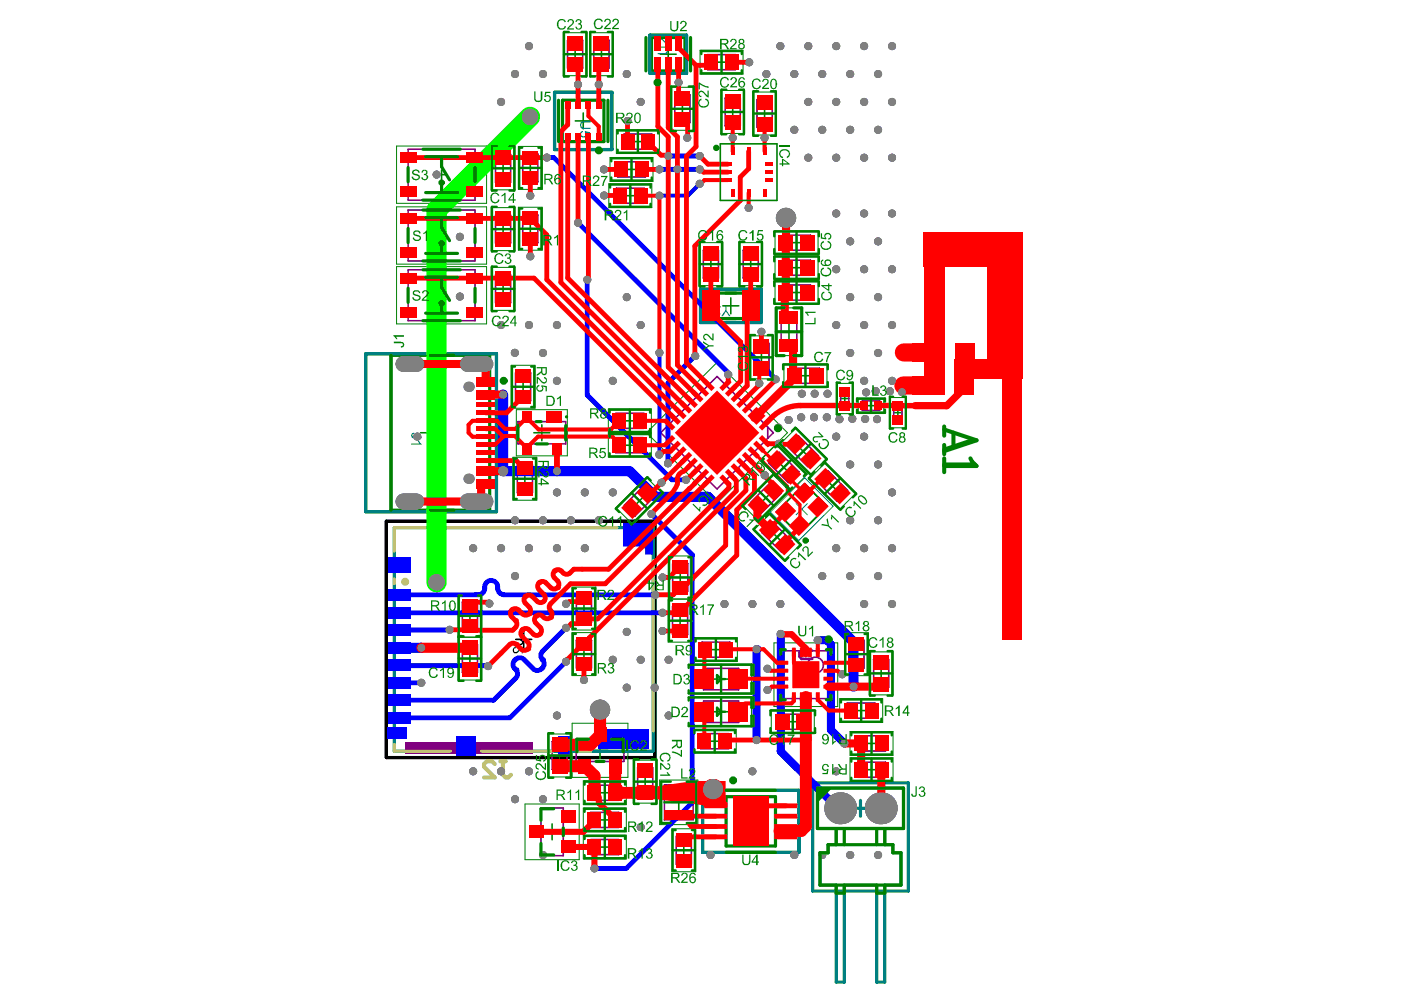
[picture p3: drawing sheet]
<svg xmlns="http://www.w3.org/2000/svg" width="297mm" height="210mm" viewBox="0 0 297 210" stroke-linecap="round" stroke-linejoin="round" font-family="sans-serif">
<path d="M109.1 135.3h3.4M110.8 133.6v3.4" fill="none" stroke="#000" stroke-width=".34"/>
<path d="M81.7 110.3h56.8v50h-56.8z" fill="none" stroke="#000" stroke-width=".67"/>
<path d="M108.6 137.1l.4-.2 .2 .2a.44 .44 0 0 0-.4 .7 .44 .44 0 0 0 .7 0l.6-.8 .5-.1v1.3h-.2v-1l-.5 .6a.94 .94 0 0 1-1.2 .3l-.2-.3zM108.5 136.3h1.5a.35 .35 0 0 0 .5-.4 .35 .35 0 0 0-.5-.3v-.3a.61 .61 0 0 1 .7 .7 .61 .61 0 0 1-.8 .5h-1.4z" fill="#000"/>
<g fill="none" stroke="#008000" stroke-width=".21">
<path d="M119.2 6.9h5v9.1h-5zM124.7 6.9h5.1v9.1h-5.1zM141.8 18.5h5.1v9.1h-5.1zM148.1 10.6h9.1v5.1h-9.1zM152.5 19.1h5v9.1h-5zM159.2 19.5h5.1v9.1h-5.1zM83.9 30.9h19v12.1h-19zM103.9 31.1h5.1v9.1h-5.1zM109.7 31h5v9.1h-5zM128.8 38.9h9.1v5h-9.1zM129.1 33.3h9.1v5.1h-9.1zM130.4 27.4h9.1v5.1h-9.1z"/>
<path d="M83.9 43.8h19v12.1h-19zM83.9 56.4h19v12.1h-19zM103.9 43.9h5.1v9.1h-5.1zM103.9 56.6h5.1v9.1h-5.1zM109.7 43.9h5v9h-5zM147.9 51.3h5v9.1h-5zM156.3 51.3h5.1v9.1h-5.1zM164 48.8h9.1v5.1h-9.1zM164 54.1h9.1v5.1h-9.1zM164 59.4h9.1v5h-9.1zM108.1 77.3h5.1v9.1h-5.1zM158.6 71.1h5v9.1h-5z"/>
<path d="M164.1 65.1h5.7v10.1h-5.7zM165.9 77h9.1v5h-9.1zM108.5 96.8h5.1v9h-5.1zM109.2 86.7h10.8v9.8h-10.8zM128.7 91.7h9.1v5h-9.1zM128.7 86.5h9.1v5.1h-9.1zM136.8 91.6l14.9-14.9 14.9 14.9-14.9 14.9zM160.8 97.5l3.6-3.6 6.4 6.4-3.5 3.6zM164.9 94.1l3.6-3.6 6.4 6.4-3.5 3.6zM177 81.1h3.4v6.4h-3.4zM181.6 84.5h5.4v2.7h-5.4zM188.3 84.1h3.3v6.4h-3.3z"/>
<path d="M130.3 107.4l6.4-6.4 3.6 3.5-6.4 6.5zM157 106.8l6.5-6.4 3.5 3.5-6.4 6.5zM159.4 112.2l3.6-3.5 6.4 6.4-3.6 3.6zM171.1 101.4l3.6-3.5 6.4 6.4-3.5 3.6zM96.9 125.8h5v18.1h-5zM96.9 134.8h5M96.9 134.9h5M121 124.2h5.1v9.1h-5.1zM121 133.9h5.1v9.1h-5.1zM141.4 126.7h5v-9.1h-5v18.3h5v-9.1h-5M146.9 134.9h9.1v5.1h-9.1zM163.7 136h13.5v13.5h-13.5z"/>
<path d="M178.7 133.9h5v9.1h-5zM183.9 137.9h5.1v9.1h-5.1zM115.9 155.3h5v9.1h-5zM121 153h11.8v11.5h-11.8zM146.1 140.5h12.9v6.4h-12.9zM146.1 147.4h12.9v6.4h-12.9zM146.7 154.3h9.1v5.1h-9.1zM163.2 150.2h9.1v5h-9.1zM177.6 147.8h9.1v5.1h-9.1zM179.8 154.8h9.1v5h-9.1zM111.1 170.1h11.4v11.8h-11.4zM123.4 165.2h9.1v5.1h-9.1z"/>
<path d="M123.4 171h9.1v5h-9.1zM123.4 176.7h9.1v5.1h-9.1zM134 160.8h5v9.1h-5zM139.6 165.1h8v9.4h-8zM142.1 175.4h5.1v9.1h-5.1zM179.8 160.3h9.1v5.1h-9.1z"/>
</g>
<g fill="none" stroke="#008000" stroke-width=".34">
<path d="M120.1 11.5h3.2M121.7 9.9v3.2M125.6 11.5h3.2M127.2 9.9v3.2M139.7 11.5h3.4M141.4 9.8v3.4M151.1 13.2h3.2M152.7 11.6v3.2M92.4 37h2M93.4 36v2M104.8 35.6h3.2M106.4 34v3.2"/>
<path d="M110.6 35.5h3.2M112.2 33.9v3.2M121.7 25.6h3.4M123.4 23.9v3.4M132 35.8h3.2M133.4 39.8v3.2M133.4 30h3.2M133.6 34.2v3.2M135 28.4v3.2M142.8 23h3.2M144.4 21.4v3.2M153.4 23.7h3.2"/>
<path d="M155 22.1v3.2M160.2 24h3.2M161.8 22.4v3.2M92.4 49.8h2M93.4 48.8v2M104.8 48.5h3.2M106.4 46.9v3.2M106.4 59.5v3.2M110.6 48.4h3.2M112.2 46.8v3.2M131.8 41.4h3.2M148.8 55.9h3.2"/>
<path d="M150.4 54.3v3.2M157.2 55.9h3.2M158.8 54.3v3.2M166.9 56.6h3.2M166.9 51.3h3.2M168.5 49.7v3.2M168.5 55v3.2M92.4 62.5h2M93.4 61.5v2M104.8 61.1h3.2M152.9 64.7h3.4M154.6 63v3.4"/>
<path d="M159.5 75.6h3.2M161.1 74v3.2M165.3 70.2h3.3M166.9 68.5v3.4M166.9 61.9h3.2M168.5 60.3v3.2M168.8 79.5h3.2M170.4 77.9v3.2M89 91.6h3.3M90.7 89.9v3.4M109.1 81.8h3.2M110.7 80.2v3.2"/>
<path d="M111 99.7v3.2M112.9 91.6h3.4M114.6 89.9v3.4M131.7 94.2h3.2M131.7 89h3.2M133.3 87.4v3.2M133.3 92.6v3.2M164.7 97.8l2.3 2.2M167 97.8l-2.3 2.2M168.8 94.4l2.3 2.2M171.1 94.4l-2.3 2.2M177.8 84.3h1.8"/>
<path d="M178.7 83.4v1.8M183.3 85.8h2M184.3 84.8v2M189.1 87.3h1.7M190 86.4v1.8M109.4 101.3h3.2M134.2 104.8l2.2 2.3M136.4 104.8l-2.2 2.3M160.9 104.2l2.3 2.3M163.2 104.2l-2.3 2.3M163.3 112.5l2.2 2.3M164.3 108.3l5.9-5.9 4.8 4.7-6 6z"/>
<path d="M165.5 112.5l-2.2 2.3M175 101.7l2.3 2.3M177.3 101.7l-2.3 2.3M97.8 139.3h3.2M97.8 130.3h3.2M99.4 128.7v3.2M99.4 137.7v3.2M121.9 138.4h3.2M121.9 128.8h3.2M123.5 127.2v3.2M123.5 136.8v3.2M142.3 131.3h3.2"/>
<path d="M142.3 122.2h3.2M143.9 129.7v3.2M143.9 120.6v3.2M149.8 137.5h3.3M151.5 135.9v3.2M179.6 138.4h3.2M181.2 136.8v3.2M116.8 159.9h3.2M118.4 158.3v3.2M125.3 158.8h3.3M126.9 157.1v3.3M149.6 156.8h3.2"/>
<path d="M150.9 143.7h3.3M150.9 150.6h3.3M151.2 155.2v3.2M152.6 142v3.4M152.6 148.9v3.4M166.1 152.7h3.2M167.7 151.1v3.2M168.8 142.8h3.4M170.5 141.1v3.4M180.6 150.4h3.2M182.2 148.8v3.2M182.8 157.3h3.2"/>
<path d="M184.4 155.7v3.2M184.8 142.5h3.2M186.4 140.9v3.2M115.1 176h3.4M116.8 174.3v3.4M126.4 167.7h3.2M126.4 179.2h3.2M126.4 173.5h3.2M128 166.1v3.2M128 171.9v3.2M128 177.6v3.2M134.9 165.4h3.2"/>
<path d="M136.5 163.8v3.2M141.9 169.8h3.4M143.1 179.9h3.2M143.6 168.1v3.4M144.7 178.3v3.2M157.2 173.8h3.3M158.8 172.1v3.4M182.8 162.9h3.2M184.4 161.3v3.2"/>
</g>
<path d="M117.3 19.5h12.2v12.1h-12.2zM137.5 7.4h7.8v8.1h-7.8zM77.4 74.8h27.6v33.5h-27.6zM148.2 61.2h12.8v7h-12.8zM83.4 111.6h54.8v47.4h-54.8zM148.6 167.2h20.4v13.2h-20.4zM172.9 166.8h18.3v8.5h-18.3zM176.9 175.3v3.4h-1.7v1.7h-1.7v6.9h3.4v20.5h1.7v-20.5h6.9v20.5h1.7v-20.5h3.4v-6.9h-1.7v-1.7h-1.7v-3.4M180.4 171h3.3M182.1 169.4v3.3" fill="none" stroke="#008080" stroke-width=".67"/>
<g fill="none" stroke="#800080" stroke-width=".34">
<path d="M120.1 8.5h3.2v5.9h-3.2zM125.6 8.5h3.2v5.9h-3.2zM149.7 11.6h5.9v3.2h-5.9zM86.3 31.6h14.2v10.7h-14.2zM104.8 32.7h3.2v5.9h-3.2zM110.6 32.6h3.2v5.9h-3.2zM130.4 39.8h5.9v3.2h-5.9zM130.7 34.2h5.9v3.2h-5.9zM132 28.4h5.9v3.2h-5.9zM142.8 20.1h3.2v5.9h-3.2zM153.4 20.7h3.2v5.9h-3.2zM160.2 21.1h3.2v5.9h-3.2z"/>
<path d="M86.3 44.4h14.2v10.8h-14.2zM86.3 57.1h14.2v10.8h-14.2zM104.8 45.5h3.2v5.9h-3.2zM104.8 58.2h3.2v5.9h-3.2zM110.6 45.5h3.2v5.8h-3.2zM148.8 52.9h3.2v5.9h-3.2zM157.2 52.9h3.2v5.9h-3.2zM165.6 49.7h5.9v3.2h-5.9zM165.6 55h5.9v3.2h-5.9zM109.1 78.9h3.2v5.9h-3.2zM159.5 72.7h3.2v5.9h-3.2zM165.3 67.4h3.3v5.6h-3.3z"/>
<path d="M165.6 60.3h5.9v3.2h-5.9zM167.5 77.9h5.9v3.2h-5.9zM109.4 98.4h3.2v5.8h-3.2zM109.6 89.2h10.1v4.7h-10.1zM130.3 92.6h5.9v3.2h-5.9zM130.3 87.4h5.9v3.2h-5.9zM139.8 91.6l11.9-11.9 11.9 11.9-11.9 11.9zM162.4 90.4v2.4M162.6 97.9l2.3-2.2 4.1 4.2-2.2 2.2zM166.7 94.6l2.3-2.3 4.1 4.2-2.2 2.2zM177.8 82.6h1.8v3.5h-1.8zM182.4 84.8h3.7v2h-3.7z"/>
<path d="M189.1 85.6h1.7v3.5h-1.7zM132.1 106.9l4.1-4.1 2.3 2.2-4.2 4.2zM142.3 119.2h3.2v5.9h-3.2zM158.8 106.3l4.2-4.2 2.2 2.3-4.1 4.2zM161.2 112.7l2.3-2.3 4.1 4.2-2.2 2.3zM172.9 101.9l2.3-2.3 4.2 4.2-2.3 2.3zM97.8 127.4h3.2v5.9h-3.2zM97.8 136.4h3.2v5.9h-3.2zM121.9 125.8h3.2v5.9h-3.2zM121.9 135.5h3.2v5.9h-3.2zM142.3 128.4h3.2v5.9h-3.2zM148.5 135.9h5.9v3.2h-5.9z"/>
<path d="M165.4 137.7h10.1v10.1h-10.1zM179.6 135.5h3.2v5.9h-3.2zM184.8 139.5h3.2v5.9h-3.2zM116.8 156.9h3.2v5.9h-3.2zM121.9 156.4h10.1v4.7h-10.1zM148.3 155.2h5.9v3.2h-5.9zM148.8 141.4h7.5v4.6h-7.5zM148.8 148.3h7.5v4.6h-7.5zM164.8 151.1h5.9v3.2h-5.9zM179.2 148.8h5.9v3.2h-5.9zM181.4 155.7h5.9v3.2h-5.9zM114.4 171h4.8v10.1h-4.8z"/>
<path d="M125 166.1h5.9v3.2h-5.9zM125 171.9h5.9v3.2h-5.9zM125 177.6h5.9v3.2h-5.9zM134.9 162.4h3.2v5.9h-3.2zM140.6 166.1h6v7.4h-6zM143.1 177h3.2v5.9h-3.2zM181.4 161.3h5.9v3.2h-5.9z"/>
<circle cx="172.5" cy="140.7" r="1.68"/>
</g>
<g fill="#008080">
<path d="M153.4 64.8h.3v.9l.9 1.2h-.4l-.6-1-.7 1h-.3l.8-1.2z"/>
<path d="M151.1 64.8h1.4l-.3 .6a1.59 1.59 0 0 0-.9 1.1l.2 .1a.37 .37 0 0 0 .4 .1 .37 .37 0 0 0 .3-.4h.2a.7 .7 0 0 1-1.1 .4 .7 .7 0 0 1 .3-1.2l.5-.5h-1z"/>
<path d="M122.8 25.9l.8-.3h1.3v.3h-1.2a.57 .57 0 0 0-.7 .6 .57 .57 0 0 0 .7 .5h1.2v.3h-1.2a.9 .9 0 0 1-.9-.4 .9 .9 0 0 1 0-1z"/>
<path d="M122.8 28l.3-.3h.2v.3a.49 .49 0 0 0-.2 .8 .49 .49 0 0 0 .8-.1l.1-.4-.3-.6 1.1 .3v1h-.2v-.8l-.5-.1a.71 .71 0 0 1-.7 1 .71 .71 0 0 1-.6-1z"/>
<path d="M87.1 91.8l.5-.3v.4a.31 .31 0 0 0-.3 .3 .31 .31 0 0 0 .4 .3h1.5v.2h-1.5a.61 .61 0 0 1-.6-.2 .61 .61 0 0 1 0-.7z"/>
<path d="M87 93.8h1.7l-.3-.5h.3l.5 .8h-2.2z"/>
<path d="M158.8 171.7h.3v1.2a.57 .57 0 0 0 .6 .7 .57 .57 0 0 0 .5-.7v-1.2h.3v1.2a.83 .83 0 0 1-.7 1 .83 .83 0 0 1-1-.7z"/>
<path d="M139.1 9.8h1.2a.83 .83 0 0 1 1 .7 .83 .83 0 0 1-.6 1h-1.6v-.3h1.2a.57 .57 0 0 0 .7-.5 .57 .57 0 0 0-.7-.6h-1.2z"/>
<path d="M139.2 8.3a.67 .67 0 0 1 1.1 .1l.7 .8v-1.1h.3v1.4l-.4-.1-.5-.5a.62 .62 0 0 0-.4-.5 .62 .62 0 0 0-.7 .2l.1 .4 .3 .2v.2a.74 .74 0 0 1-.5-1.1z"/>
<path d="M161.7 172.1l-.6 .9h.6zM161.8 171.7h.2v1.3h.3v.3h-.3v.5h-.3v-.5h-.9v-.3z"/>
</g>
<path d="M137.8 7.9h7.1v7.1h-7.1zM119 21.2h8.8v8.8h-8.8zM82.7 75.2h20.9v32.8h-20.9zM149.1 62h11.1v5.4h-11.1zM153.6 168.6h10.5v10.4h-10.5z" fill="none" stroke="#008000" stroke-width=".67"/>
<path d="M164.3 108.3l5.9-5.9 4.8 4.7-6 6z" fill="none" stroke="#008000" stroke-width=".34"/>
<path d="M117.3 19.5h12.2v12.1h-12.2zM137.5 7.4h7.8v8.1h-7.8zM77.4 74.8h27.6v33.5h-27.6zM148.2 61.2h12.8v7h-12.8zM148.6 167.2h20.4v13.2h-20.4zM171.9 165.6h20.3v22.9h-20.3z" fill="none" stroke="#008080" stroke-width=".67"/>
<path d="M163 108.4l7.3-7.3 6 6-7.3 7.3zM168.4 106.5l2.4 2.4M170.8 106.5l-2.4 2.4" fill="none" stroke="#008080" stroke-width=".21"/>
<path d="M171.8 137.6h-2.2l-.5 .5v.9l.5 .4h2.2M169.1 140.3v.9M169.1 140.8h2.7" fill="none" stroke="#800080" stroke-width=".54"/>
<circle cx="171.8" cy="140.8" r=".27" fill="#800080"/>
<path d="M171.4 140.3l.4 .5" fill="none" stroke="#800080" stroke-width=".54"/>
<g fill="#800080">
<path d="M100.6 157.1h12.2v2.5h-12.2z" fill-rule="evenodd"/>
<path d="M85.6 157.1h11v2.5h-11z" fill-rule="evenodd"/>
</g>
<path d="M130.5 111.6h-47.1v5M138.2 118.6v36.1M83.4 122.5v1M83.4 157.5v1.5h11.9M101.9 159h15M122.1 159h2.9" fill="none" stroke="#c0c073" stroke-width=".67"/>
<path d="M104.7 161.7l-.6-.6h-1.1l-.6 .6v.5l2.3 2.3h-2.3M105.8 161.1h1.2M106.4 161.1v2.8l.6 .6h.5l.6-.6" fill="none" stroke="#c0c073" stroke-width=".86"/>
<circle cx="85.7" cy="123.1" r=".42" fill="none" stroke="#c0c073" stroke-width=".84"/>
<path d="M131.8 110.6h6.4v6.8h-1.7v-1.2l-.5-.5h-4.2z" fill="#00f"/>
<path d="M124.2 59.2v24.4l18 17.9h2.9M147.1 75.3l-5.8 5.7v17M137.8 108.8l8.7 8.6v52.4M84.5 125.9h16.7M102.6 124.2v.3M105.3 124.2v.3M106.7 125.9h31.9M117.6 135.1l-2.8 2.7" fill="none" stroke="#00f" stroke-width="1"/>
<path d="M117.8 99.7h15.4l5.4 5.4h11.2l30.8 30.8" fill="none" stroke="#00f" stroke-width="2.1"/>
<circle cx="114.8" cy="139.6" r=".51" fill="#00f"/>
<path d="M109.1 139.5l-.2 .2M110.8 139.5l2 2M108.9 141.5l.3 .2M114.8 141.3l-.2 .2" fill="none" stroke="#00f" stroke-width="1"/>
<circle cx="109.2" cy="141.7" r=".51" fill="#00f"/>
<path d="M139.5 35.8h8.5M139.5 35.8h.1M143.3 35.8h.1M148 35.8h.1M84.5 125.9h-.1M86.1 129.7h54.1M119.8 132.9l-2.2 2.2M109.2 143.5l-4.8 4.7h-20M119.8 140l-11.9 11.9h-23.5M146.5 169.8l-14 14" fill="none" stroke="#00f" stroke-width="1"/>
<path d="M139.5 74.6v21.5" fill="none" stroke="#00f" stroke-width=".86"/>
<path d="M160.1 137.4v19.2" fill="none" stroke="#00f" stroke-width="1.7"/>
<circle cx="160.1" cy="137.4" r=".86" fill="#00f"/>
<g fill="none" stroke="#00f" stroke-width="1">
<path d="M115.7 33.3h1.5l46.9 47M141.4 33h6.6M122.3 47.1l31.6 31.6 .2 .6M86.1 133.3h9M102.6 124.2a1.37 1.37 0 0 1 1.3-1.4 1.37 1.37 0 0 1 1.4 1.4M102.6 124.5a1.37 1.37 0 0 1-1.4 1.4M105.3 124.5a1.37 1.37 0 0 0 1.4 1.4M108.9 139.7a1.23 1.23 0 0 0 0 1.8M109.1 139.5a1.23 1.23 0 0 1 1.7 0M114.8 137.8a1.39 1.39 0 0 0 .2 2.1 1.23 1.23 0 0 1-.2 1.4M84.4 144.5h4.7M86.1 140.9h17.1"/>
<path d="M109.2 141.7a1.23 1.23 0 0 1 0 1.8M112.8 141.5a1.23 1.23 0 0 0 1.8 0M125.8 183.8h6.7"/>
</g>
<path d="M106.4 83.5v16.2h11.4M86.1 137.1h3M180.6 135.9v9.4" fill="none" stroke="#00f" stroke-width="2.1"/>
<path d="M165.2 134.1v24.9l12.6 12.5M173 135.5h1.9l.9 .9v18l2.9 2.9" fill="none" stroke="#00f" stroke-width="1.7"/>
<path d="M148 38.9l-2.5 2.5h-6" fill="none" stroke="#00f" stroke-width=".86"/>
<g fill="#808080">
<path d="M88.1 106.1h1.7a1.68 1.68 0 0 1-1.7 1.7z"/>
<path d="M88.1 104.4a1.68 1.68 0 0 1 1.7 1.7h-1.7z"/>
<path d="M84.2 104.9l.7-.4 .5-.1v1.7h-1.7l.1-.4z"/>
<path d="M83.7 106.1h1.7v1.7a1.68 1.68 0 0 1-1.7-1.7z"/>
<path d="M102.7 106.1h1.7a1.68 1.68 0 0 1-1.7 1.7z"/>
<path d="M102.7 104.4a1.68 1.68 0 0 1 1.7 1.7h-1.7z"/>
<path d="M97.8 104.9l.7-.4 .5-.1v1.7h-1.7v-.4z"/>
<path d="M97.3 106.1h1.7v1.7a1.68 1.68 0 0 1-1.7-1.7z"/>
<path d="M102.7 77h1.7a1.68 1.68 0 0 1-1.7 1.7z"/>
<path d="M102.7 75.3a1.68 1.68 0 0 1 1.7 1.7h-1.7z"/>
<path d="M97.8 75.8l.7-.4 .5-.1v1.7h-1.7v-.4z"/>
<path d="M97.3 77h1.7v1.7a1.68 1.68 0 0 1-1.7-1.7z"/>
<path d="M88.1 77h1.7a1.68 1.68 0 0 1-1.7 1.7z"/>
<path d="M88.1 75.3a1.68 1.68 0 0 1 1.7 1.7h-1.7z"/>
<path d="M84.2 75.8l.7-.4 .5-.1v1.7h-1.7l.1-.4z"/>
<path d="M83.7 77h1.7v1.7a1.68 1.68 0 0 1-1.7-1.7z"/>
<circle cx="178.2" cy="142.7" r=".84"/>
<circle cx="92.4" cy="123.2" r="1.71"/>
<circle cx="147.1" cy="75.3" r=".84"/>
<circle cx="97.3" cy="62.8" r=".84"/>
<circle cx="97.3" cy="50.1" r=".84"/>
<circle cx="92.4" cy="36.9" r=".84"/>
<circle cx="108.9" cy="74.7" r=".84"/>
<circle cx="188.7" cy="9.8" r=".84"/>
<circle cx="188.7" cy="21.6" r=".84"/>
<circle cx="188.7" cy="33.4" r=".84"/>
<circle cx="188.7" cy="45.2" r=".84"/>
<circle cx="188.7" cy="57" r=".84"/>
<circle cx="188.7" cy="68.8" r=".84"/>
<circle cx="188.7" cy="80.6" r=".84"/>
<circle cx="188.7" cy="104.2" r=".84"/>
<circle cx="188.7" cy="116" r=".84"/>
<circle cx="188.7" cy="127.8" r=".84"/>
<circle cx="182.8" cy="9.8" r=".84"/>
<circle cx="185.8" cy="15.7" r=".84"/>
<circle cx="182.8" cy="21.6" r=".84"/>
<circle cx="185.8" cy="27.5" r=".84"/>
<circle cx="182.8" cy="33.4" r=".84"/>
<circle cx="182.8" cy="45.2" r=".84"/>
<circle cx="185.8" cy="51.1" r=".84"/>
<circle cx="182.8" cy="57" r=".84"/>
<circle cx="185.8" cy="62.9" r=".84"/>
<circle cx="182.8" cy="68.8" r=".84"/>
<circle cx="185.8" cy="74.7" r=".84"/>
<circle cx="182.8" cy="80.6" r=".84"/>
<circle cx="182.8" cy="92.4" r=".84"/>
<circle cx="185.8" cy="98.3" r=".84"/>
<circle cx="185.8" cy="110.1" r=".84"/>
<circle cx="182.8" cy="116" r=".84"/>
<circle cx="185.8" cy="121.9" r=".84"/>
<circle cx="182.8" cy="127.8" r=".84"/>
<circle cx="185.8" cy="180.9" r=".84"/>
<circle cx="176.9" cy="9.8" r=".84"/>
<circle cx="179.9" cy="15.7" r=".84"/>
<circle cx="176.9" cy="21.6" r=".84"/>
<circle cx="179.9" cy="27.5" r=".84"/>
<circle cx="176.9" cy="33.4" r=".84"/>
<circle cx="176.9" cy="45.2" r=".84"/>
<circle cx="179.9" cy="51.1" r=".84"/>
<circle cx="176.9" cy="57" r=".84"/>
<circle cx="179.9" cy="62.9" r=".84"/>
<circle cx="176.9" cy="68.8" r=".84"/>
<circle cx="179.9" cy="74.7" r=".84"/>
<circle cx="176.9" cy="92.4" r=".84"/>
<circle cx="179.9" cy="98.3" r=".84"/>
<circle cx="179.9" cy="110.1" r=".84"/>
<circle cx="176.9" cy="116" r=".84"/>
<circle cx="179.9" cy="121.9" r=".84"/>
<circle cx="176.9" cy="163.2" r=".84"/>
<circle cx="179.9" cy="180.9" r=".84"/>
<circle cx="171" cy="9.8" r=".84"/>
<circle cx="174" cy="15.7" r=".84"/>
<circle cx="171" cy="21.6" r=".84"/>
<circle cx="174" cy="27.5" r=".84"/>
<circle cx="171" cy="33.4" r=".84"/>
<circle cx="174" cy="121.9" r=".84"/>
<circle cx="174" cy="180.9" r=".84"/>
<circle cx="165.1" cy="9.8" r=".84"/>
<circle cx="168" cy="15.7" r=".84"/>
<circle cx="168" cy="27.5" r=".84"/>
<circle cx="165.1" cy="127.8" r=".84"/>
<circle cx="168" cy="180.9" r=".84"/>
<circle cx="162.1" cy="15.7" r=".84"/>
<circle cx="159.2" cy="127.8" r=".84"/>
<circle cx="159.2" cy="163.2" r=".84"/>
<circle cx="153.3" cy="127.8" r=".84"/>
<circle cx="150.3" cy="180.9" r=".84"/>
<circle cx="141.5" cy="139.6" r=".84"/>
<circle cx="141.5" cy="151.4" r=".84"/>
<circle cx="135.6" cy="21.6" r=".84"/>
<circle cx="135.6" cy="68.8" r=".84"/>
<circle cx="135.6" cy="139.6" r=".84"/>
<circle cx="138.5" cy="145.5" r=".84"/>
<circle cx="135.6" cy="175" r=".84"/>
<circle cx="132.6" cy="15.7" r=".84"/>
<circle cx="132.6" cy="62.9" r=".84"/>
<circle cx="129.6" cy="80.6" r=".84"/>
<circle cx="129.6" cy="104.2" r=".84"/>
<circle cx="132.6" cy="133.7" r=".84"/>
<circle cx="129.6" cy="139.6" r=".84"/>
<circle cx="132.6" cy="145.5" r=".84"/>
<circle cx="123.7" cy="104.2" r=".84"/>
<circle cx="126.7" cy="110.1" r=".84"/>
<circle cx="123.7" cy="116" r=".84"/>
<circle cx="117.8" cy="68.8" r=".84"/>
<circle cx="117.8" cy="80.6" r=".84"/>
<circle cx="117.8" cy="104.2" r=".84"/>
<circle cx="120.8" cy="110.1" r=".84"/>
<circle cx="117.8" cy="116" r=".84"/>
<circle cx="117.8" cy="151.4" r=".84"/>
<circle cx="111.9" cy="9.8" r=".84"/>
<circle cx="114.9" cy="15.7" r=".84"/>
<circle cx="111.9" cy="68.8" r=".84"/>
<circle cx="114.9" cy="74.7" r=".84"/>
<circle cx="114.9" cy="110.1" r=".84"/>
<circle cx="111.9" cy="116" r=".84"/>
<circle cx="111.9" cy="163.2" r=".84"/>
<circle cx="114.9" cy="169.1" r=".84"/>
<circle cx="114.9" cy="180.9" r=".84"/>
<circle cx="109" cy="15.7" r=".84"/>
<circle cx="106" cy="21.6" r=".84"/>
<circle cx="106" cy="68.8" r=".84"/>
<circle cx="109" cy="110.1" r=".84"/>
<circle cx="106" cy="116" r=".84"/>
<circle cx="109" cy="121.9" r=".84"/>
<circle cx="106" cy="163.2" r=".84"/>
<circle cx="109" cy="169.1" r=".84"/>
<circle cx="100.1" cy="116" r=".84"/>
<circle cx="100.1" cy="163.2" r=".84"/>
<circle cx="88.3" cy="92.4" r=".84"/>
<circle cx="140.2" cy="122.2" r=".84"/>
<circle cx="190.8" cy="83" r=".84"/>
<circle cx="188.3" cy="82.8" r=".84"/>
<circle cx="185.3" cy="82.8" r=".84"/>
<circle cx="185.5" cy="88.7" r=".84"/>
<circle cx="175.1" cy="83.3" r=".84"/>
<circle cx="172.4" cy="83.3" r=".84"/>
<circle cx="169.6" cy="83.3" r=".84"/>
<circle cx="164.7" cy="90.5" r=".84"/>
<circle cx="166.8" cy="88.9" r=".84"/>
<circle cx="169.5" cy="88.3" r=".84"/>
<circle cx="172.2" cy="88.3" r=".84"/>
<circle cx="174.9" cy="88.3" r=".84"/>
<circle cx="177.6" cy="88.7" r=".84"/>
<circle cx="180.3" cy="88.6" r=".84"/>
<circle cx="183" cy="88.7" r=".84"/>
<circle cx="183.2" cy="83" r=".84"/>
<circle cx="150.9" cy="167" r="2.14"/>
<circle cx="139.9" cy="102.1" r=".84"/>
<circle cx="137.8" cy="108.8" r=".84"/>
<circle cx="106.4" cy="83.5" r=".86"/>
<circle cx="138.6" cy="125.9" r=".84"/>
<circle cx="103.5" cy="127.7" r=".84"/>
<circle cx="119.8" cy="127.8" r=".84"/>
<circle cx="164.8" cy="93.9" r=".84"/>
<circle cx="161.8" cy="100.6" r=".86"/>
<circle cx="139.5" cy="96.2" r=".84"/>
<circle cx="141.3" cy="98" r=".84"/>
<circle cx="139.5" cy="74.6" r=".84"/>
<circle cx="145.4" cy="29.2" r=".84"/>
<circle cx="143.3" cy="35.8" r=".84"/>
<circle cx="112.1" cy="24.7" r="1.71"/>
<circle cx="162.4" cy="141.5" r=".84"/>
<circle cx="162.4" cy="146" r=".84"/>
<circle cx="168.8" cy="141.1" r=".84"/>
<circle cx="172.2" cy="144.5" r=".84"/>
<circle cx="168.8" cy="144.5" r=".84"/>
<circle cx="170.5" cy="142.8" r=".84"/>
<circle cx="172.2" cy="141.1" r=".84"/>
<circle cx="157" cy="169.4" r=".84"/>
<circle cx="160.7" cy="169.4" r=".84"/>
<circle cx="160.7" cy="173.8" r=".84"/>
<circle cx="157" cy="173.8" r=".84"/>
<circle cx="157" cy="178.2" r=".84"/>
<circle cx="160.7" cy="178.2" r=".84"/>
<circle cx="140.2" cy="129.7" r=".84"/>
<circle cx="119.8" cy="140" r=".84"/>
<circle cx="119.8" cy="132.9" r=".84"/>
<circle cx="123.5" cy="143.9" r=".84"/>
<circle cx="140.2" cy="133.5" r=".84"/>
<circle cx="160.1" cy="156.6" r=".86"/>
<circle cx="89.1" cy="144.5" r=".84"/>
<circle cx="180.6" cy="145.3" r=".86"/>
<circle cx="165.2" cy="134.1" r=".86"/>
<circle cx="178.7" cy="157.3" r=".86"/>
<circle cx="173" cy="135.5" r=".86"/>
<circle cx="145.1" cy="101.5" r=".84"/>
<circle cx="126.9" cy="150.2" r="2.14"/>
<circle cx="125.8" cy="183.8" r=".84"/>
<circle cx="160.6" cy="81.1" r=".84"/>
<circle cx="161.1" cy="70.2" r=".84"/>
<circle cx="117.8" cy="99.7" r=".84"/>
<circle cx="106.4" cy="99.7" r="1.07"/>
<circle cx="139.5" cy="35.8" r=".84"/>
<circle cx="148" cy="38.9" r=".84"/>
<circle cx="164.1" cy="80.3" r=".84"/>
<circle cx="157.1" cy="91.6" r=".84"/>
<circle cx="151.7" cy="96.9" r=".84"/>
<circle cx="146.3" cy="91.6" r=".84"/>
<circle cx="158.5" cy="13.2" r=".84"/>
<circle cx="148" cy="33" r=".84"/>
<circle cx="122.3" cy="47.1" r=".84"/>
<circle cx="158.4" cy="44" r=".84"/>
<circle cx="161.8" cy="29.2" r=".84"/>
<circle cx="155" cy="29.2" r=".84"/>
<circle cx="141.4" cy="33" r=".84"/>
<circle cx="132.8" cy="25.6" r=".84"/>
<circle cx="127.8" cy="41.4" r=".84"/>
<circle cx="127.8" cy="35.8" r=".84"/>
<circle cx="124.2" cy="59.2" r=".84"/>
<circle cx="139.5" cy="41.4" r=".84"/>
<circle cx="122.3" cy="17.9" r=".84"/>
<circle cx="126.7" cy="17.9" r=".84"/>
<circle cx="143.6" cy="17.4" r=".84"/>
<circle cx="148" cy="35.8" r=".84"/>
<circle cx="160.1" cy="137.4" r=".86"/>
<circle cx="166.3" cy="46.1" r="2.14"/>
<circle cx="154.1" cy="79.3" r=".84"/>
<circle cx="112.2" cy="41.4" r=".84"/>
<circle cx="112.2" cy="54.2" r=".84"/>
<circle cx="115.7" cy="33.3" r=".84"/>
<circle cx="89.1" cy="137.1" r=".84"/>
<circle cx="103.3" cy="140.9" r=".84"/>
<circle cx="95.1" cy="133.3" r=".84"/>
<circle cx="153.4" cy="93.3" r=".84"/>
<circle cx="153.4" cy="90.2" r=".84"/>
<circle cx="151.7" cy="86.2" r=".84"/>
<circle cx="149.9" cy="90.2" r=".84"/>
<circle cx="149.9" cy="93.3" r=".84"/>
<circle cx="99.1" cy="101.3" r="1.1"/>
<circle cx="177.8" cy="171" r="3.4"/>
<circle cx="186.3" cy="171" r="3.4"/>
<circle cx="99.1" cy="81.8" r="1.1"/>
</g>
<g fill="#808080">
<path d="M83.7 106.1l1.7-1.7h2.7l1.7 1.7-1.7 1.7h-2.7z" fill-rule="evenodd"/>
<path d="M97.3 106.1l1.7-1.7h3.7l1.7 1.7-1.7 1.7h-3.7z" fill-rule="evenodd"/>
<path d="M97.3 77l1.7-1.7h3.7l1.7 1.7-1.7 1.7h-3.7z" fill-rule="evenodd"/>
<path d="M83.7 77l1.7-1.7h2.7l1.7 1.7-1.7 1.7h-2.7z" fill-rule="evenodd"/>
</g>
<g fill="#00f">
<path d="M82.1 117.9h4.7v3.3h-4.7z" fill-rule="evenodd"/>
<path d="M82.1 124.8h4.7v2.3h-4.7z" fill-rule="evenodd"/>
<path d="M82.1 128.5h4.7v2.3h-4.7z" fill-rule="evenodd"/>
<path d="M82.1 132.2h4.7v2.3h-4.7z" fill-rule="evenodd"/>
<path d="M82.1 135.9h4.7v2.3h-4.7z" fill-rule="evenodd"/>
<path d="M82.1 139.6h4.7v2.3h-4.7z" fill-rule="evenodd"/>
<path d="M82.1 143.3h4.7v2.3h-4.7z" fill-rule="evenodd"/>
<path d="M82.1 147h4.7v2.4h-4.7z" fill-rule="evenodd"/>
<path d="M82.1 150.7h4.7v2.4h-4.7z" fill-rule="evenodd"/>
<path d="M82.1 153.9h4v2.4h-4z" fill-rule="evenodd"/>
<path d="M118.1 155.9h2.7v4.1h-2.7z" fill-rule="evenodd"/>
<path d="M96.6 155.9h4v4.1h-4z" fill-rule="evenodd"/>
<path d="M126.6 154.4h10.8v4h-10.8z" fill-rule="evenodd"/>
</g>
<circle cx="135.2" cy="113.2" r="2.21" fill="#00f"/>
<path d="M112.1 24.7l-19.7 19.8v78.7" fill="none" stroke="#0f0" stroke-width="4.3"/>
<g fill="#808080">
<path d="M88.1 106.1h1.7a1.68 1.68 0 0 1-1.7 1.7z"/>
<path d="M88.1 104.4a1.68 1.68 0 0 1 1.7 1.7h-1.7z"/>
<path d="M84.2 104.9l.7-.4 .5-.1v1.7h-1.7l.1-.4z"/>
<path d="M83.7 106.1h1.7v1.7a1.68 1.68 0 0 1-1.7-1.7z"/>
<path d="M102.7 106.1h1.7a1.68 1.68 0 0 1-1.7 1.7z"/>
<path d="M102.7 104.4a1.68 1.68 0 0 1 1.7 1.7h-1.7z"/>
<path d="M97.8 104.9l.7-.4 .5-.1v1.7h-1.7v-.4z"/>
<path d="M97.3 106.1h1.7v1.7a1.68 1.68 0 0 1-1.7-1.7z"/>
<path d="M102.7 77h1.7a1.68 1.68 0 0 1-1.7 1.7z"/>
<path d="M102.7 75.3a1.68 1.68 0 0 1 1.7 1.7h-1.7z"/>
<path d="M97.8 75.8l.7-.4 .5-.1v1.7h-1.7v-.4z"/>
<path d="M97.3 77h1.7v1.7a1.68 1.68 0 0 1-1.7-1.7z"/>
<path d="M88.1 77h1.7a1.68 1.68 0 0 1-1.7 1.7z"/>
<path d="M88.1 75.3a1.68 1.68 0 0 1 1.7 1.7h-1.7z"/>
<path d="M84.2 75.8l.7-.4 .5-.1v1.7h-1.7l.1-.4z"/>
<path d="M83.7 77h1.7v1.7a1.68 1.68 0 0 1-1.7-1.7z"/>
<circle cx="178.2" cy="142.7" r=".84"/>
<circle cx="92.4" cy="123.2" r="1.71"/>
<circle cx="147.1" cy="75.3" r=".84"/>
<circle cx="97.3" cy="62.8" r=".84"/>
<circle cx="97.3" cy="50.1" r=".84"/>
<circle cx="92.4" cy="36.9" r=".84"/>
<circle cx="108.9" cy="74.7" r=".84"/>
<circle cx="188.7" cy="9.8" r=".84"/>
<circle cx="188.7" cy="21.6" r=".84"/>
<circle cx="188.7" cy="33.4" r=".84"/>
<circle cx="188.7" cy="45.2" r=".84"/>
<circle cx="188.7" cy="57" r=".84"/>
<circle cx="188.7" cy="68.8" r=".84"/>
<circle cx="188.7" cy="80.6" r=".84"/>
<circle cx="188.7" cy="104.2" r=".84"/>
<circle cx="188.7" cy="116" r=".84"/>
<circle cx="188.7" cy="127.8" r=".84"/>
<circle cx="182.8" cy="9.8" r=".84"/>
<circle cx="185.8" cy="15.7" r=".84"/>
<circle cx="182.8" cy="21.6" r=".84"/>
<circle cx="185.8" cy="27.5" r=".84"/>
<circle cx="182.8" cy="33.4" r=".84"/>
<circle cx="182.8" cy="45.2" r=".84"/>
<circle cx="185.8" cy="51.1" r=".84"/>
<circle cx="182.8" cy="57" r=".84"/>
<circle cx="185.8" cy="62.9" r=".84"/>
<circle cx="182.8" cy="68.8" r=".84"/>
<circle cx="185.8" cy="74.7" r=".84"/>
<circle cx="182.8" cy="80.6" r=".84"/>
<circle cx="182.8" cy="92.4" r=".84"/>
<circle cx="185.8" cy="98.3" r=".84"/>
<circle cx="185.8" cy="110.1" r=".84"/>
<circle cx="182.8" cy="116" r=".84"/>
<circle cx="185.8" cy="121.9" r=".84"/>
<circle cx="182.8" cy="127.8" r=".84"/>
<circle cx="185.8" cy="180.9" r=".84"/>
<circle cx="176.9" cy="9.8" r=".84"/>
<circle cx="179.9" cy="15.7" r=".84"/>
<circle cx="176.9" cy="21.6" r=".84"/>
<circle cx="179.9" cy="27.5" r=".84"/>
<circle cx="176.9" cy="33.4" r=".84"/>
<circle cx="176.9" cy="45.2" r=".84"/>
<circle cx="179.9" cy="51.1" r=".84"/>
<circle cx="176.9" cy="57" r=".84"/>
<circle cx="179.9" cy="62.9" r=".84"/>
<circle cx="176.9" cy="68.8" r=".84"/>
<circle cx="179.9" cy="74.7" r=".84"/>
<circle cx="176.9" cy="92.4" r=".84"/>
<circle cx="179.9" cy="98.3" r=".84"/>
<circle cx="179.9" cy="110.1" r=".84"/>
<circle cx="176.9" cy="116" r=".84"/>
<circle cx="179.9" cy="121.9" r=".84"/>
<circle cx="176.9" cy="163.2" r=".84"/>
<circle cx="179.9" cy="180.9" r=".84"/>
<circle cx="171" cy="9.8" r=".84"/>
<circle cx="174" cy="15.7" r=".84"/>
<circle cx="171" cy="21.6" r=".84"/>
<circle cx="174" cy="27.5" r=".84"/>
<circle cx="171" cy="33.4" r=".84"/>
<circle cx="174" cy="121.9" r=".84"/>
<circle cx="174" cy="180.9" r=".84"/>
<circle cx="165.1" cy="9.8" r=".84"/>
<circle cx="168" cy="15.7" r=".84"/>
<circle cx="168" cy="27.5" r=".84"/>
<circle cx="165.1" cy="127.8" r=".84"/>
<circle cx="168" cy="180.9" r=".84"/>
<circle cx="162.1" cy="15.7" r=".84"/>
<circle cx="159.2" cy="127.8" r=".84"/>
<circle cx="159.2" cy="163.2" r=".84"/>
<circle cx="153.3" cy="127.8" r=".84"/>
<circle cx="150.3" cy="180.9" r=".84"/>
<circle cx="141.5" cy="139.6" r=".84"/>
<circle cx="141.5" cy="151.4" r=".84"/>
<circle cx="135.6" cy="21.6" r=".84"/>
<circle cx="135.6" cy="68.8" r=".84"/>
<circle cx="135.6" cy="139.6" r=".84"/>
<circle cx="138.5" cy="145.5" r=".84"/>
<circle cx="135.6" cy="175" r=".84"/>
<circle cx="132.6" cy="15.7" r=".84"/>
<circle cx="132.6" cy="62.9" r=".84"/>
<circle cx="129.6" cy="80.6" r=".84"/>
<circle cx="129.6" cy="104.2" r=".84"/>
<circle cx="132.6" cy="133.7" r=".84"/>
<circle cx="129.6" cy="139.6" r=".84"/>
<circle cx="132.6" cy="145.5" r=".84"/>
<circle cx="123.7" cy="104.2" r=".84"/>
<circle cx="126.7" cy="110.1" r=".84"/>
<circle cx="123.7" cy="116" r=".84"/>
<circle cx="117.8" cy="68.8" r=".84"/>
<circle cx="117.8" cy="80.6" r=".84"/>
<circle cx="117.8" cy="104.2" r=".84"/>
<circle cx="120.8" cy="110.1" r=".84"/>
<circle cx="117.8" cy="116" r=".84"/>
<circle cx="117.8" cy="151.4" r=".84"/>
<circle cx="111.9" cy="9.8" r=".84"/>
<circle cx="114.9" cy="15.7" r=".84"/>
<circle cx="111.9" cy="68.8" r=".84"/>
<circle cx="114.9" cy="74.7" r=".84"/>
<circle cx="114.9" cy="110.1" r=".84"/>
<circle cx="111.9" cy="116" r=".84"/>
<circle cx="111.9" cy="163.2" r=".84"/>
<circle cx="114.9" cy="169.1" r=".84"/>
<circle cx="114.9" cy="180.9" r=".84"/>
<circle cx="109" cy="15.7" r=".84"/>
<circle cx="106" cy="21.6" r=".84"/>
<circle cx="106" cy="68.8" r=".84"/>
<circle cx="109" cy="110.1" r=".84"/>
<circle cx="106" cy="116" r=".84"/>
<circle cx="109" cy="121.9" r=".84"/>
<circle cx="106" cy="163.2" r=".84"/>
<circle cx="109" cy="169.1" r=".84"/>
<circle cx="100.1" cy="116" r=".84"/>
<circle cx="100.1" cy="163.2" r=".84"/>
<circle cx="88.3" cy="92.4" r=".84"/>
<circle cx="140.2" cy="122.2" r=".84"/>
<circle cx="190.8" cy="83" r=".84"/>
<circle cx="188.3" cy="82.8" r=".84"/>
<circle cx="185.3" cy="82.8" r=".84"/>
<circle cx="185.5" cy="88.7" r=".84"/>
<circle cx="175.1" cy="83.3" r=".84"/>
<circle cx="172.4" cy="83.3" r=".84"/>
<circle cx="169.6" cy="83.3" r=".84"/>
<circle cx="164.7" cy="90.5" r=".84"/>
<circle cx="166.8" cy="88.9" r=".84"/>
<circle cx="169.5" cy="88.3" r=".84"/>
<circle cx="172.2" cy="88.3" r=".84"/>
<circle cx="174.9" cy="88.3" r=".84"/>
<circle cx="177.6" cy="88.7" r=".84"/>
<circle cx="180.3" cy="88.6" r=".84"/>
<circle cx="183" cy="88.7" r=".84"/>
<circle cx="183.2" cy="83" r=".84"/>
<circle cx="150.9" cy="167" r="2.14"/>
<circle cx="139.9" cy="102.1" r=".84"/>
<circle cx="137.8" cy="108.8" r=".84"/>
<circle cx="138.6" cy="125.9" r=".84"/>
<circle cx="103.5" cy="127.7" r=".84"/>
<circle cx="119.8" cy="127.8" r=".84"/>
<circle cx="164.8" cy="93.9" r=".84"/>
<circle cx="161.8" cy="100.6" r=".86"/>
<circle cx="139.5" cy="96.2" r=".84"/>
<circle cx="141.3" cy="98" r=".84"/>
<circle cx="139.5" cy="74.6" r=".84"/>
<circle cx="145.4" cy="29.2" r=".84"/>
<circle cx="143.3" cy="35.8" r=".84"/>
<circle cx="112.1" cy="24.7" r="1.71"/>
<circle cx="140.2" cy="129.7" r=".84"/>
<circle cx="119.8" cy="140" r=".84"/>
<circle cx="119.8" cy="132.9" r=".84"/>
<circle cx="123.5" cy="143.9" r=".84"/>
<circle cx="140.2" cy="133.5" r=".84"/>
<circle cx="89.1" cy="144.5" r=".84"/>
<circle cx="165.2" cy="134.1" r=".86"/>
<circle cx="178.7" cy="157.3" r=".86"/>
<circle cx="173" cy="135.5" r=".86"/>
<circle cx="145.1" cy="101.5" r=".84"/>
<circle cx="126.9" cy="150.2" r="2.14"/>
<circle cx="125.8" cy="183.8" r=".84"/>
<circle cx="160.6" cy="81.1" r=".84"/>
<circle cx="139.5" cy="35.8" r=".84"/>
<circle cx="148" cy="38.9" r=".84"/>
<circle cx="158.5" cy="13.2" r=".84"/>
<circle cx="148" cy="33" r=".84"/>
<circle cx="122.3" cy="47.1" r=".84"/>
<circle cx="158.4" cy="44" r=".84"/>
<circle cx="161.8" cy="29.2" r=".84"/>
<circle cx="155" cy="29.2" r=".84"/>
<circle cx="141.4" cy="33" r=".84"/>
<circle cx="132.8" cy="25.6" r=".84"/>
<circle cx="127.8" cy="41.4" r=".84"/>
<circle cx="127.8" cy="35.8" r=".84"/>
<circle cx="124.2" cy="59.2" r=".84"/>
<circle cx="139.5" cy="41.4" r=".84"/>
<circle cx="122.3" cy="17.9" r=".84"/>
<circle cx="126.7" cy="17.9" r=".84"/>
<circle cx="143.6" cy="17.4" r=".84"/>
<circle cx="148" cy="35.8" r=".84"/>
<circle cx="166.3" cy="46.1" r="2.14"/>
<circle cx="154.1" cy="79.3" r=".84"/>
<circle cx="112.2" cy="41.4" r=".84"/>
<circle cx="112.2" cy="54.2" r=".84"/>
<circle cx="115.7" cy="33.3" r=".84"/>
<circle cx="89.1" cy="137.1" r=".84"/>
<circle cx="103.3" cy="140.9" r=".84"/>
<circle cx="95.1" cy="133.3" r=".84"/>
<circle cx="177.8" cy="171" r="3.4"/>
<circle cx="186.3" cy="171" r="3.4"/>
<circle cx="162.4" cy="141.5" r=".84"/>
<circle cx="162.4" cy="146" r=".84"/>
<circle cx="168.8" cy="141.1" r=".84"/>
<circle cx="172.2" cy="144.5" r=".84"/>
<circle cx="168.8" cy="144.5" r=".84"/>
<circle cx="170.5" cy="142.8" r=".84"/>
<circle cx="172.2" cy="141.1" r=".84"/>
<circle cx="157" cy="169.4" r=".84"/>
<circle cx="160.7" cy="169.4" r=".84"/>
<circle cx="160.7" cy="173.8" r=".84"/>
<circle cx="157" cy="173.8" r=".84"/>
<circle cx="157" cy="178.2" r=".84"/>
<circle cx="160.7" cy="178.2" r=".84"/>
<circle cx="161.1" cy="70.2" r=".84"/>
<circle cx="157.1" cy="91.6" r=".84"/>
<circle cx="151.7" cy="96.9" r=".84"/>
<circle cx="146.3" cy="91.6" r=".84"/>
<circle cx="153.4" cy="93.3" r=".84"/>
<circle cx="153.4" cy="90.2" r=".84"/>
<circle cx="151.7" cy="86.2" r=".84"/>
<circle cx="149.9" cy="90.2" r=".84"/>
<circle cx="149.9" cy="93.3" r=".84"/>
</g>
<g fill="#808080">
<path d="M83.7 106.1l1.7-1.7h2.7l1.7 1.7-1.7 1.7h-2.7z" fill-rule="evenodd"/>
<path d="M97.3 106.1l1.7-1.7h3.7l1.7 1.7-1.7 1.7h-3.7z" fill-rule="evenodd"/>
<path d="M97.3 77l1.7-1.7h3.7l1.7 1.7-1.7 1.7h-3.7z" fill-rule="evenodd"/>
<path d="M83.7 77l1.7-1.7h2.7l1.7 1.7-1.7 1.7h-2.7z" fill-rule="evenodd"/>
</g>
<path d="M128.7 166.1h2.9l.1 .3 .2 .1h2.6l.3-.3h3.6l.4 .2 7.9-1.1h2.7l.8-.4h1.3l.8 .4h1.2v4l.4 .5v1h-4.9l-.4-.4-10-1.3-3.9 .1-.2-.2h-2.6l-.3 .3h-2.9z" fill="#f00"/>
<path d="M160.6 78.3v3M175.2 141.9h2l.8 .8h.2" fill="none" stroke="#f00" stroke-width=".86"/>
<path d="M147.3 31l-2.1 2.1v43.7l4.7 4.6M127.8 41.4h3.6M147 52l.1 23.3M145.1 96.9l-7.2 7.3M142 104.5l-4.2 4.3M143.7 120l-2.1 2.2h-1.4M161.8 100.5v.2M118.8 120.8l.4 .4M123.2 120.4h-1.8l-.8 .8" fill="none" stroke="#f00" stroke-width="1"/>
<path d="M203.2 83l-2.9 2.8h-6.7" fill="none" stroke="#f00" stroke-width="1.5"/>
<circle cx="117.3" cy="120.8" r=".51" fill="#f00"/>
<path d="M117.3 122.3l.7 .6" fill="none" stroke="#f00" stroke-width="1"/>
<circle cx="118" cy="124.3" r=".51" fill="#f00"/>
<path d="M115.5 123.3l1 1" fill="none" stroke="#f00" stroke-width="1"/>
<circle cx="114" cy="123.3" r=".51" fill="#f00"/>
<path d="M112.6 126.2l1 1M114 124.8l1.1 1" fill="none" stroke="#f00" stroke-width="1"/>
<circle cx="111.2" cy="126.2" r=".51" fill="#f00"/>
<path d="M111.2 127.6l.8 .8" fill="none" stroke="#f00" stroke-width="1"/>
<circle cx="112" cy="129.9" r=".51" fill="#f00"/>
<path d="M109.7 129.1l.8 .8" fill="none" stroke="#f00" stroke-width="1"/>
<circle cx="108.3" cy="129.1" r=".51" fill="#f00"/>
<path d="M108.3 130.5l.8 .8" fill="none" stroke="#f00" stroke-width="1"/>
<circle cx="109.1" cy="131.3" r=".51" fill="#f00"/>
<path d="M148.7 100.5l-19.9 19.9h-5.6M106 138.2l-2.7 2.7M109.1 132.8l-.6 .6M116.5 129.2h.1M118.6 125.6l-2.1 2.1" fill="none" stroke="#f00" stroke-width="1"/>
<circle cx="116.5" cy="130.6" r=".51" fill="#f00"/>
<path d="M114.8 130.4l.3 .2" fill="none" stroke="#f00" stroke-width="1"/>
<circle cx="113.4" cy="130.4" r=".51" fill="#f00"/>
<path d="M111.9 133.3l.9 .9M113.4 131.8l.9 .9" fill="none" stroke="#f00" stroke-width="1"/>
<circle cx="110.5" cy="133.3" r=".51" fill="#f00"/>
<path d="M110.5 134.7l1.2 1.2" fill="none" stroke="#f00" stroke-width="1"/>
<circle cx="111.7" cy="137.3" r=".51" fill="#f00"/>
<path d="M109.3 136.4l.9 .9" fill="none" stroke="#f00" stroke-width="1"/>
<circle cx="109.3" cy="136.4" r=".51" fill="#f00"/>
<g fill="none" stroke="#f00" stroke-width="1">
<path d="M155.9 99.3l1.9 1.9v2.6l-4.3 4.3M157.1 98.1l2.5 2.6v3.5l-3.7 3.7v9.6l-10.9 10.9M158.3 96.9l3.5 3.6M158.3 96.9h.1M161.8 93.4l.6 .5 5.8 .1 .1-.1M154.2 103.2l-27.7 27.8M155.8 103.9l-31.2 31.1M161.8 100.7l1.7 1.8v1.1M169.1 111.2v.5l-3.1 3.1v.5M103.5 127.7v-.3h-3.4l-.5 .6M107.8 136.4l-1.8 1.8M120.7 123.5l-2.1 2.1"/>
<path d="M140.2 129.7h3.2M143.9 124.4l-1.5 1.5h-3.8"/>
</g>
<path d="M170.5 156.3v18.6" fill="none" stroke="#f00" stroke-width="2.5"/>
<path d="M126.7 168.7v1.2l3.4 3.4" fill="none" stroke="#f00" stroke-width="1.3"/>
<path d="M169.4 85.8h13.2M185.6 85.8h3.2M190 85.8h3.6" fill="none" stroke="#f00" stroke-width="1.2"/>
<path d="M159.4 95.7l7.2 7.2v1.2l2.6 2.7v4.2l-.1 .2M161.4 97.7v.1" fill="none" stroke="#f00" stroke-width=".68"/>
<circle cx="155.9" cy="99.3" r=".51" fill="#f00"/>
<g fill="none" stroke="#f00" stroke-width="1">
<path d="M139.2 13.7v13.1l2.2 2.2v48.7l6.1 6.1M141.4 13.7v13.3l1.9 2v48.2l5.4 5.4M149.8 13.8h-2.5v17.2M145.4 29.2h.1M141.8 95.5h-1.5l-.7 .8-.1-.1M146.3 98.1l-1.4 1.4M160.6 81.1l-.1 .5-3.4 3.4M153.5 101.7l.7 .8v.7M153.5 108.1v7.3l-8.5 8.5M155.8 101.7v2.2M122.5 132h-1.6l-.9 .9h-.2M124.6 135v.3l-.9 .9"/>
<path d="M125.1 131h1.4M153.4 156.6h6.7"/>
</g>
<path d="M139.5 41.4h.1M139.5 41.4v33.2M139.5 74.6h.1M135.4 89h5.3l.9 .8M141.5 93.4l-.9 .8h-5.2M153.4 137.4h8.2" fill="none" stroke="#f00" stroke-width=".86"/>
<path d="M163.3 88.3l-1.5 1.5" fill="none" stroke="#f00" stroke-width="1.2"/>
<path d="M167.8 80.2l-7.8 7.8" fill="none" stroke="#f00" stroke-width="1.7"/>
<circle cx="160" cy="88" r=".86" fill="#f00"/>
<path d="M102.8 77v3.8M160 88l-.4 .4M160.1 107.2l.1 .1" fill="none" stroke="#f00" stroke-width="1.7"/>
<path d="M191.2 74.6h2.5" fill="none" stroke="#f00" stroke-width="3.9"/>
<path d="M161.6 137.4l2.8 2.8h1.4M156.1 143.6h9.7M162.4 141.5h.2l.4 .4h2.8" fill="none" stroke="#f00" stroke-width=".86"/>
<circle cx="153.4" cy="137.4" r=".43" fill="#f00"/>
<g fill="none" stroke="#f00" stroke-width=".86">
<path d="M124.5 22.1v2.5l2.2 2.2v2.2M154 38.1h-5l-.7 .8h-.3M155 26.9v5.1M161.8 26.9v5.1M135.8 41.4h3.7M158.4 40.8v3.2M161.1 77.9l-.5 .4M102.8 90.7l2 .1 1.6 1.6M106.4 92.4l-1.6 1.6-2 .1M106.4 92.4l.2-.1h2.3l2.5 2.5M111.4 88.2v.2l-2.4 2.3h-2.1l-1.8-1.7h-5.1l-.9 .9v1.7l.9 .8h2.8M111.4 94.8v.1"/>
<path d="M111.9 88.8l2 2.1h15.3l.9-.7 1-1v-.2M131.1 94.2l-1-1v-.3l-.5-.5h-15.8l-2.4 2.4M146.2 98.1h.1M173.9 101.2l-3.1 3.1M149 137.4v6.2M168 138.1h.1M168 138.1v2.1l.8 .9M173 135.5v2.6M149 150.4v6.2M156.1 143.6h.1M165.8 145.3h-2.5l-.7 .7h-.2M168 147.5v.8l-.5 .5h-9.9"/>
<path d="M170.5 156.3l-.3 .3M173 148.1l2.3 2.3h4.7M175.2 141.9h.1M175.2 140.2h5.6l.4 .4"/>
</g>
<g fill="none" stroke="#f00" stroke-width="1">
<path d="M122.3 14.4v7.7M126.7 14.3v7.8M143.6 9.3v.8l3.7 3.7M143.6 13.7v6.2l.8 .8M154.8 13.2h.1M154.9 13.2h3.6M86.4 33.3h29.3M112.2 37.7v3.7M120.1 22.1v4.3l-1.4 1.4v32l26.4 26.4M120.1 29v29.8l26.2 26.2M122.3 29v18.1M124.5 29v29.7l-.3 .5"/>
<path d="M127.8 35.8h3.6M132.8 25.6v4.4M135.8 35.8h3.7M137.1 30v.1l2.8 2.7h1.3l.2 .2M144.4 25.3l1.1 1v2.9M148 35.8h.3l.5 .6h5.2M148 33l1.8 1.7h4.2M158.4 32v3.7l-1.8 1.8v4.9l-9.6 9.6M86.4 58.9h26.6l29.8 29.7M86.4 46.2h26l3.3 3.5v9.5l28.3 28.2M112.2 50.6v3.6M131.4 41.4h.1"/>
<path d="M150.4 58.2v7.9l6.3 6.3v8.2l-2 2M158.8 58.2v6.5l-.7 .8v16.1l-2.2 2.2M154.1 79.3v1.6l-.6 .5M161.1 70.2v3.1M102.8 97.5h6.4l1.7 1.6h.1M110.7 84h-.2l-3.3 3.4h-4.4M142.8 94.5l-1 1M144 95.7l-2.3 2.3M147.5 99.3l-2.4 2.2M147.5 99.3h.1M164.1 80.3l-5.8 5.9M149.9 101.7l-21.8 21.8h-7.4"/>
<path d="M154.7 100.5l1.1 1.2M166.2 108.2v.3l-3.4 3.3v.2M170.1 104.3h.7M95.1 133.3h4.2M99.4 133.4h9.1M123.5 126.6l-.7 .7h-2.4l-.6 .5M123.7 136.2h-.3l-3.6 3.6v.2M140.2 133.5h3.7M123.5 140.6v3.3M160.1 156.6h10.1M143.6 172.5l.2 .2h7.6M145.9 174.5l.4 .4h5.1"/>
<path d="M151.4 177.1h-6.1l-.6 .6M166.3 170.5h-4.5l-3 3"/>
</g>
<path d="M170.5 147.5v8.8M170.5 174.9l-1 .9" fill="none" stroke="#f00" stroke-width="2.5"/>
<path d="M191.2 74.5l-.1 .1M99 137.1h-9.9M159.9 173.5v.1" fill="none" stroke="#f00" stroke-width="2.1"/>
<path d="M191.1 81.6h2.6" fill="none" stroke="#f00" stroke-width="3.9"/>
<path d="M126.9 155.6l-2 2h-6.5M126.9 150.2v5.2M118.4 162.1h5.3M124.4 162.8l1.4 1.3v3.6M130.1 162.1v5.6M164.9 175.8h4.6" fill="none" stroke="#f00" stroke-width="2.6"/>
<path d="M165.2 134.1l2.3 .1 3 3v1.2M186.5 170.7v.3" fill="none" stroke="#f00" stroke-width="1.4"/>
<path d="M166.3 46.1l-.1 15.8-.2 .2v4.8M86.7 77h14.1M165.8 73l.2 .1M166.9 73.1h.5l.4 .5v6.6M102.8 83.5h3.6M102.8 99.7h3.6M86.7 106.1h14.1M101.8 102.5v2.9M160.2 107.3v2.2l2.6 2.5M175.2 145.3h11.3M178.7 157.3h3.5v5.6M186.6 162.9l-.1 .1v8.4l-.2 .1" fill="none" stroke="#f00" stroke-width="1.7"/>
<path d="M120.2 179.2h5.5M125.8 179.2v4.6M125.8 173.7l-2.4 2.3h-10" fill="none" stroke="#f00" stroke-width="1.3"/>
<path d="M117.8 94.9v4.8" fill="none" stroke="#f00" stroke-width="1.2"/>
<path d="M111.4 88.2l.6 .6M135.4 89l.2 .2" fill="none" stroke="#f00" stroke-width=".9"/>
<path d="M160.6 94.5l3.3 3.3M167 101.1l3.1 3.2" fill="none" stroke="#f00" stroke-width=".68"/>
<g fill="#f00">
<path d="M212.2 49.2h4v86.2h-4z" fill-rule="evenodd"/>
<path d="M195.5 49.2h20.8v7.4h-20.8z" fill-rule="evenodd"/>
<path d="M195.4 49.2h4.4v34.3h-4.4z" fill-rule="evenodd"/>
<path d="M192.9 72.6h6.9v3.9h-6.9z" fill-rule="evenodd"/>
<path d="M193 79.6h6.8v3.9h-6.8z" fill-rule="evenodd"/>
<path d="M202 72.7h4.1v7.4h-4.1z" fill-rule="evenodd"/>
<path d="M202 76.1h4.1v7.4h-4.1z" fill-rule="evenodd"/>
<path d="M202 76.1h10.2v4h-10.2z" fill-rule="evenodd"/>
<path d="M208.8 49.2h7.4v30.9h-7.4z" fill-rule="evenodd"/>
</g>
<g fill="none" stroke="#f00" stroke-width="1">
<path d="M144.9 99.5l-.1 .1a2.12 2.12 0 0 0-1.5 2.7l-.4 1.1-.9 1.1M107.8 136.4a1.03 1.03 0 0 1 1.5 0M109.1 131.3a1.03 1.03 0 0 1 0 1.5M109.7 129.1a1.02 1.02 0 0 0-1.4 0 1.02 1.02 0 0 0 0 1.4M111.7 135.9a1.02 1.02 0 0 1 0 1.4 1.02 1.02 0 0 1-1.5 0M111.9 133.3a1.02 1.02 0 0 0-1.4 0 1.02 1.02 0 0 0 0 1.4M112 128.4a1.02 1.02 0 0 1 0 1.5 1.02 1.02 0 0 1-1.5 0M112.6 126.2a1.02 1.02 0 0 0-1.4 0 1.02 1.02 0 0 0 0 1.4M114.3 132.7a1.02 1.02 0 0 1 0 1.5 1.02 1.02 0 0 1-1.5 0M114.8 130.4a1.02 1.02 0 0 0-1.4 0 1.02 1.02 0 0 0 0 1.4M115.1 125.8a1.02 1.02 0 0 1 0 1.4 1.02 1.02 0 0 1-1.5 0M115.5 123.3a1.02 1.02 0 0 0-1.5 0 1.02 1.02 0 0 0 0 1.5"/>
<path d="M116.5 127.7a1.22 1.22 0 0 0 .2 1.8 1.02 1.02 0 0 1-.4 1.3 1.02 1.02 0 0 1-1.2-.2M118 122.9a1.02 1.02 0 0 1 0 1.4 1.02 1.02 0 0 1-1.5 0M118.8 120.8a1.02 1.02 0 0 0-1.5 0 1.02 1.02 0 0 0 0 1.5M119.2 121.2a1.03 1.03 0 0 0 1.4 0"/>
</g>
<path d="M169.4 85.8a8.6 8.6 0 0 0-6.1 2.5" fill="none" stroke="#f00" stroke-width="1.2"/>
<g fill="#808080">
<path d="M88.1 106.1h1.7a1.68 1.68 0 0 1-1.7 1.7z"/>
<path d="M88.1 104.4a1.68 1.68 0 0 1 1.7 1.7h-1.7z"/>
<path d="M84.2 104.9l.7-.4 .5-.1v1.7h-1.7l.1-.4z"/>
<path d="M83.7 106.1h1.7v1.7a1.68 1.68 0 0 1-1.7-1.7z"/>
<path d="M102.7 106.1h1.7a1.68 1.68 0 0 1-1.7 1.7z"/>
<path d="M102.7 104.4a1.68 1.68 0 0 1 1.7 1.7h-1.7z"/>
<path d="M97.8 104.9l.7-.4 .5-.1v1.7h-1.7v-.4z"/>
<path d="M97.3 106.1h1.7v1.7a1.68 1.68 0 0 1-1.7-1.7z"/>
<path d="M102.7 77h1.7a1.68 1.68 0 0 1-1.7 1.7z"/>
<path d="M102.7 75.3a1.68 1.68 0 0 1 1.7 1.7h-1.7z"/>
<path d="M97.8 75.8l.7-.4 .5-.1v1.7h-1.7v-.4z"/>
<path d="M97.3 77h1.7v1.7a1.68 1.68 0 0 1-1.7-1.7z"/>
<path d="M88.1 77h1.7a1.68 1.68 0 0 1-1.7 1.7z"/>
<path d="M88.1 75.3a1.68 1.68 0 0 1 1.7 1.7h-1.7z"/>
<path d="M84.2 75.8l.7-.4 .5-.1v1.7h-1.7l.1-.4z"/>
<path d="M83.7 77h1.7v1.7a1.68 1.68 0 0 1-1.7-1.7z"/>
<circle cx="178.2" cy="142.7" r=".84"/>
<circle cx="92.4" cy="123.2" r="1.71"/>
<circle cx="147.1" cy="75.3" r=".84"/>
<circle cx="97.3" cy="62.8" r=".84"/>
<circle cx="97.3" cy="50.1" r=".84"/>
<circle cx="92.4" cy="36.9" r=".84"/>
<circle cx="108.9" cy="74.7" r=".84"/>
<circle cx="188.7" cy="9.8" r=".84"/>
<circle cx="188.7" cy="21.6" r=".84"/>
<circle cx="188.7" cy="33.4" r=".84"/>
<circle cx="188.7" cy="45.2" r=".84"/>
<circle cx="188.7" cy="57" r=".84"/>
<circle cx="188.7" cy="68.8" r=".84"/>
<circle cx="188.7" cy="80.6" r=".84"/>
<circle cx="188.7" cy="104.2" r=".84"/>
<circle cx="188.7" cy="116" r=".84"/>
<circle cx="188.7" cy="127.8" r=".84"/>
<circle cx="182.8" cy="9.8" r=".84"/>
<circle cx="185.8" cy="15.7" r=".84"/>
<circle cx="182.8" cy="21.6" r=".84"/>
<circle cx="185.8" cy="27.5" r=".84"/>
<circle cx="182.8" cy="33.4" r=".84"/>
<circle cx="182.8" cy="45.2" r=".84"/>
<circle cx="185.8" cy="51.1" r=".84"/>
<circle cx="182.8" cy="57" r=".84"/>
<circle cx="185.8" cy="62.9" r=".84"/>
<circle cx="182.8" cy="68.8" r=".84"/>
<circle cx="185.8" cy="74.7" r=".84"/>
<circle cx="182.8" cy="80.6" r=".84"/>
<circle cx="182.8" cy="92.4" r=".84"/>
<circle cx="185.8" cy="98.3" r=".84"/>
<circle cx="185.8" cy="110.1" r=".84"/>
<circle cx="182.8" cy="116" r=".84"/>
<circle cx="185.8" cy="121.9" r=".84"/>
<circle cx="182.8" cy="127.8" r=".84"/>
<circle cx="185.8" cy="180.9" r=".84"/>
<circle cx="176.9" cy="9.8" r=".84"/>
<circle cx="179.9" cy="15.7" r=".84"/>
<circle cx="176.9" cy="21.6" r=".84"/>
<circle cx="179.9" cy="27.5" r=".84"/>
<circle cx="176.9" cy="33.4" r=".84"/>
<circle cx="176.9" cy="45.2" r=".84"/>
<circle cx="179.9" cy="51.1" r=".84"/>
<circle cx="176.9" cy="57" r=".84"/>
<circle cx="179.9" cy="62.9" r=".84"/>
<circle cx="176.9" cy="68.8" r=".84"/>
<circle cx="179.9" cy="74.7" r=".84"/>
<circle cx="176.9" cy="92.4" r=".84"/>
<circle cx="179.9" cy="98.3" r=".84"/>
<circle cx="179.9" cy="110.1" r=".84"/>
<circle cx="176.9" cy="116" r=".84"/>
<circle cx="179.9" cy="121.9" r=".84"/>
<circle cx="176.9" cy="163.2" r=".84"/>
<circle cx="179.9" cy="180.9" r=".84"/>
<circle cx="171" cy="9.8" r=".84"/>
<circle cx="174" cy="15.7" r=".84"/>
<circle cx="171" cy="21.6" r=".84"/>
<circle cx="174" cy="27.5" r=".84"/>
<circle cx="171" cy="33.4" r=".84"/>
<circle cx="174" cy="121.9" r=".84"/>
<circle cx="174" cy="180.9" r=".84"/>
<circle cx="165.1" cy="9.8" r=".84"/>
<circle cx="168" cy="15.7" r=".84"/>
<circle cx="168" cy="27.5" r=".84"/>
<circle cx="165.1" cy="127.8" r=".84"/>
<circle cx="168" cy="180.9" r=".84"/>
<circle cx="162.1" cy="15.7" r=".84"/>
<circle cx="159.2" cy="127.8" r=".84"/>
<circle cx="159.2" cy="163.2" r=".84"/>
<circle cx="153.3" cy="127.8" r=".84"/>
<circle cx="150.3" cy="180.9" r=".84"/>
<circle cx="141.5" cy="139.6" r=".84"/>
<circle cx="141.5" cy="151.4" r=".84"/>
<circle cx="135.6" cy="21.6" r=".84"/>
<circle cx="135.6" cy="68.8" r=".84"/>
<circle cx="135.6" cy="139.6" r=".84"/>
<circle cx="138.5" cy="145.5" r=".84"/>
<circle cx="135.6" cy="175" r=".84"/>
<circle cx="132.6" cy="15.7" r=".84"/>
<circle cx="132.6" cy="62.9" r=".84"/>
<circle cx="129.6" cy="80.6" r=".84"/>
<circle cx="129.6" cy="104.2" r=".84"/>
<circle cx="132.6" cy="133.7" r=".84"/>
<circle cx="129.6" cy="139.6" r=".84"/>
<circle cx="132.6" cy="145.5" r=".84"/>
<circle cx="123.7" cy="104.2" r=".84"/>
<circle cx="126.7" cy="110.1" r=".84"/>
<circle cx="123.7" cy="116" r=".84"/>
<circle cx="117.8" cy="68.8" r=".84"/>
<circle cx="117.8" cy="80.6" r=".84"/>
<circle cx="117.8" cy="104.2" r=".84"/>
<circle cx="120.8" cy="110.1" r=".84"/>
<circle cx="117.8" cy="116" r=".84"/>
<circle cx="117.8" cy="151.4" r=".84"/>
<circle cx="111.9" cy="9.8" r=".84"/>
<circle cx="114.9" cy="15.7" r=".84"/>
<circle cx="111.9" cy="68.8" r=".84"/>
<circle cx="114.9" cy="74.7" r=".84"/>
<circle cx="114.9" cy="110.1" r=".84"/>
<circle cx="111.9" cy="116" r=".84"/>
<circle cx="111.9" cy="163.2" r=".84"/>
<circle cx="114.9" cy="169.1" r=".84"/>
<circle cx="114.9" cy="180.9" r=".84"/>
<circle cx="109" cy="15.7" r=".84"/>
<circle cx="106" cy="21.6" r=".84"/>
<circle cx="106" cy="68.8" r=".84"/>
<circle cx="109" cy="110.1" r=".84"/>
<circle cx="106" cy="116" r=".84"/>
<circle cx="109" cy="121.9" r=".84"/>
<circle cx="106" cy="163.2" r=".84"/>
<circle cx="109" cy="169.1" r=".84"/>
<circle cx="100.1" cy="116" r=".84"/>
<circle cx="100.1" cy="163.2" r=".84"/>
<circle cx="88.3" cy="92.4" r=".84"/>
<circle cx="140.2" cy="122.2" r=".84"/>
<circle cx="190.8" cy="83" r=".84"/>
<circle cx="188.3" cy="82.8" r=".84"/>
<circle cx="185.3" cy="82.8" r=".84"/>
<circle cx="185.5" cy="88.7" r=".84"/>
<circle cx="175.1" cy="83.3" r=".84"/>
<circle cx="172.4" cy="83.3" r=".84"/>
<circle cx="169.6" cy="83.3" r=".84"/>
<circle cx="164.7" cy="90.5" r=".84"/>
<circle cx="166.8" cy="88.9" r=".84"/>
<circle cx="169.5" cy="88.3" r=".84"/>
<circle cx="172.2" cy="88.3" r=".84"/>
<circle cx="174.9" cy="88.3" r=".84"/>
<circle cx="177.6" cy="88.7" r=".84"/>
<circle cx="180.3" cy="88.6" r=".84"/>
<circle cx="183" cy="88.7" r=".84"/>
<circle cx="183.2" cy="83" r=".84"/>
<circle cx="150.9" cy="167" r="2.14"/>
<circle cx="139.9" cy="102.1" r=".84"/>
<circle cx="137.8" cy="108.8" r=".84"/>
<circle cx="106.4" cy="83.5" r=".86"/>
<circle cx="138.6" cy="125.9" r=".84"/>
<circle cx="103.5" cy="127.7" r=".84"/>
<circle cx="119.8" cy="127.8" r=".84"/>
<circle cx="164.8" cy="93.9" r=".84"/>
<circle cx="161.8" cy="100.6" r=".86"/>
<circle cx="139.5" cy="96.2" r=".84"/>
<circle cx="141.3" cy="98" r=".84"/>
<circle cx="139.5" cy="74.6" r=".84"/>
<circle cx="145.4" cy="29.2" r=".84"/>
<circle cx="143.3" cy="35.8" r=".84"/>
<circle cx="112.1" cy="24.7" r="1.71"/>
<circle cx="162.4" cy="141.5" r=".84"/>
<circle cx="162.4" cy="146" r=".84"/>
<circle cx="168.8" cy="141.1" r=".84"/>
<circle cx="172.2" cy="144.5" r=".84"/>
<circle cx="168.8" cy="144.5" r=".84"/>
<circle cx="170.5" cy="142.8" r=".84"/>
<circle cx="172.2" cy="141.1" r=".84"/>
<circle cx="157" cy="169.4" r=".84"/>
<circle cx="160.7" cy="169.4" r=".84"/>
<circle cx="160.7" cy="173.8" r=".84"/>
<circle cx="157" cy="173.8" r=".84"/>
<circle cx="157" cy="178.2" r=".84"/>
<circle cx="160.7" cy="178.2" r=".84"/>
<circle cx="140.2" cy="129.7" r=".84"/>
<circle cx="119.8" cy="140" r=".84"/>
<circle cx="119.8" cy="132.9" r=".84"/>
<circle cx="123.5" cy="143.9" r=".84"/>
<circle cx="140.2" cy="133.5" r=".84"/>
<circle cx="160.1" cy="156.6" r=".86"/>
<circle cx="89.1" cy="144.5" r=".84"/>
<circle cx="180.6" cy="145.3" r=".86"/>
<circle cx="165.2" cy="134.1" r=".86"/>
<circle cx="178.7" cy="157.3" r=".86"/>
<circle cx="173" cy="135.5" r=".86"/>
<circle cx="145.1" cy="101.5" r=".84"/>
<circle cx="126.9" cy="150.2" r="2.14"/>
<circle cx="125.8" cy="183.8" r=".84"/>
<circle cx="160.6" cy="81.1" r=".84"/>
<circle cx="161.1" cy="70.2" r=".84"/>
<circle cx="117.8" cy="99.7" r=".84"/>
<circle cx="106.4" cy="99.7" r="1.07"/>
<circle cx="139.5" cy="35.8" r=".84"/>
<circle cx="148" cy="38.9" r=".84"/>
<circle cx="164.1" cy="80.3" r=".84"/>
<circle cx="157.1" cy="91.6" r=".84"/>
<circle cx="151.7" cy="96.9" r=".84"/>
<circle cx="146.3" cy="91.6" r=".84"/>
<circle cx="158.5" cy="13.2" r=".84"/>
<circle cx="148" cy="33" r=".84"/>
<circle cx="122.3" cy="47.1" r=".84"/>
<circle cx="158.4" cy="44" r=".84"/>
<circle cx="161.8" cy="29.2" r=".84"/>
<circle cx="155" cy="29.2" r=".84"/>
<circle cx="141.4" cy="33" r=".84"/>
<circle cx="132.8" cy="25.6" r=".84"/>
<circle cx="127.8" cy="41.4" r=".84"/>
<circle cx="127.8" cy="35.8" r=".84"/>
<circle cx="124.2" cy="59.2" r=".84"/>
<circle cx="139.5" cy="41.4" r=".84"/>
<circle cx="122.3" cy="17.9" r=".84"/>
<circle cx="126.7" cy="17.9" r=".84"/>
<circle cx="143.6" cy="17.4" r=".84"/>
<circle cx="148" cy="35.8" r=".84"/>
<circle cx="160.1" cy="137.4" r=".86"/>
<circle cx="166.3" cy="46.1" r="2.14"/>
<circle cx="154.1" cy="79.3" r=".84"/>
<circle cx="112.2" cy="41.4" r=".84"/>
<circle cx="112.2" cy="54.2" r=".84"/>
<circle cx="115.7" cy="33.3" r=".84"/>
<circle cx="89.1" cy="137.1" r=".84"/>
<circle cx="103.3" cy="140.9" r=".84"/>
<circle cx="95.1" cy="133.3" r=".84"/>
<circle cx="153.4" cy="93.3" r=".84"/>
<circle cx="153.4" cy="90.2" r=".84"/>
<circle cx="151.7" cy="86.2" r=".84"/>
<circle cx="149.9" cy="90.2" r=".84"/>
<circle cx="149.9" cy="93.3" r=".84"/>
<circle cx="99.1" cy="101.3" r="1.1"/>
<circle cx="177.8" cy="171" r="3.4"/>
<circle cx="186.3" cy="171" r="3.4"/>
<circle cx="99.1" cy="81.8" r="1.1"/>
</g>
<g fill="#808080">
<path d="M83.7 106.1l1.7-1.7h2.7l1.7 1.7-1.7 1.7h-2.7z" fill-rule="evenodd"/>
<path d="M97.3 106.1l1.7-1.7h3.7l1.7 1.7-1.7 1.7h-3.7z" fill-rule="evenodd"/>
<path d="M97.3 77l1.7-1.7h3.7l1.7 1.7-1.7 1.7h-3.7z" fill-rule="evenodd"/>
<path d="M83.7 77l1.7-1.7h2.7l1.7 1.7-1.7 1.7h-2.7z" fill-rule="evenodd"/>
</g>
<g fill="#f00">
<path d="M98.6 57.8h3.6v2.1h-3.6z" fill-rule="evenodd"/>
<path d="M84.7 57.8h3.5v2.1h-3.5z" fill-rule="evenodd"/>
<path d="M84.7 65h3.5v2.2h-3.5z" fill-rule="evenodd"/>
<path d="M98.6 65h3.6v2.2h-3.6z" fill-rule="evenodd"/>
<path d="M131.4 107.5l2.2-2.2 2.4 2.4-2.2 2.1z" fill-rule="evenodd"/>
<path d="M134.6 104.2l2.2-2.1 2.4 2.4-2.2 2.1z" fill-rule="evenodd"/>
<path d="M165.2 100.6l2.3-2.3 2 2-2.2 2.3z" fill-rule="evenodd"/>
<path d="M162.1 97.5l2.3-2.3 2 2-2.2 2.3z" fill-rule="evenodd"/>
<path d="M141.5 88l.7-.7 1.9 1.9-.7 .7z" fill-rule="evenodd"/>
<path d="M145 98.7l1.9-1.9 .7 .7-1.9 1.9z" fill-rule="evenodd"/>
<path d="M142.8 91.6l8.9-9 8.9 9-8.9 8.9z" fill-rule="evenodd"/>
<path d="M160.5 90.4l1.9-1.9 .7 .7-1.9 1.9z" fill-rule="evenodd"/>
<path d="M159.3 89.2l1.9-1.9 .8 .7-2 1.9z" fill-rule="evenodd"/>
<path d="M158.1 88l1.9-1.9 .8 .7-1.9 1.9z" fill-rule="evenodd"/>
<path d="M156.9 86.8l2-1.9 .7 .7-1.9 1.9z" fill-rule="evenodd"/>
<path d="M155.8 85.6l1.9-1.9 .7 .7-1.9 1.9z" fill-rule="evenodd"/>
<path d="M154.6 84.4l1.9-1.9 .7 .7-1.9 1.9z" fill-rule="evenodd"/>
<path d="M153.4 83.2l1.9-1.9 .7 .7-1.9 2z" fill-rule="evenodd"/>
<path d="M152.2 82l1.9-1.9 .7 .8-1.9 1.9z" fill-rule="evenodd"/>
<path d="M148.6 80.9l.7-.8 1.9 1.9-.7 .8z" fill-rule="evenodd"/>
<path d="M147.4 82l.7-.7 1.9 1.9-.7 .7z" fill-rule="evenodd"/>
<path d="M146.2 83.2l.7-.7 1.9 1.9-.7 .7z" fill-rule="evenodd"/>
<path d="M145 84.4l.7-.7 1.9 1.9-.7 .7z" fill-rule="evenodd"/>
<path d="M143.8 85.6l.8-.7 1.9 1.9-.8 .7z" fill-rule="evenodd"/>
<path d="M142.6 86.8l.8-.7 1.9 1.9-.7 .7z" fill-rule="evenodd"/>
<path d="M140.3 89.2l.7-.7 1.9 1.9-.7 .7z" fill-rule="evenodd"/>
<path d="M140.3 94l1.9-2 .7 .8-1.9 1.9z" fill-rule="evenodd"/>
<path d="M141.5 95.1l1.9-1.9 .7 .7-1.9 2z" fill-rule="evenodd"/>
<path d="M142.6 96.3l2-1.9 .7 .7-1.9 1.9z" fill-rule="evenodd"/>
<path d="M143.8 97.5l1.9-1.9 .8 .7-2 1.9z" fill-rule="evenodd"/>
<path d="M146.2 99.9l1.9-1.9 .7 .7-1.9 1.9z" fill-rule="evenodd"/>
<path d="M147.4 101.1l1.9-1.9 .7 .7-1.9 1.9z" fill-rule="evenodd"/>
<path d="M148.6 102.3l1.9-1.9 .7 .7-1.9 1.9z" fill-rule="evenodd"/>
<path d="M152.2 101.1l.7-.7 1.9 1.9-.7 .7z" fill-rule="evenodd"/>
<path d="M153.4 99.9l.7-.7 1.9 1.9-.7 .7z" fill-rule="evenodd"/>
<path d="M154.6 98.7l.7-.7 1.9 1.9-.7 .7z" fill-rule="evenodd"/>
<path d="M155.8 97.5l.7-.7 1.9 1.9-.7 .7z" fill-rule="evenodd"/>
<path d="M156.9 96.3l.8-.7 1.9 1.9-.7 .7z" fill-rule="evenodd"/>
<path d="M158.1 95.1l.8-.7 1.9 1.9-.8 .7z" fill-rule="evenodd"/>
<path d="M159.3 94l.7-.8 2 1.9-.8 .8z" fill-rule="evenodd"/>
<path d="M160.5 92.8l.7-.8 1.9 2-.7 .7z" fill-rule="evenodd"/>
<path d="M169.3 97.2l2.4-2.3 2.1 2.1-2.4 2.4z" fill-rule="evenodd"/>
<path d="M166.1 94l2.3-2.4 2.2 2.2-2.4 2.4z" fill-rule="evenodd"/>
<path d="M171.2 77.8h3v3.4h-3z" fill-rule="evenodd"/>
<path d="M166.6 77.8h3v3.4h-3z" fill-rule="evenodd"/>
<path d="M159.4 76.4h3.4v3h-3.4z" fill-rule="evenodd"/>
<path d="M159.4 71.8h3.4v3.1h-3.4z" fill-rule="evenodd"/>
<path d="M165 71.9h3.8v2.5h-3.8z" fill-rule="evenodd"/>
<path d="M165 66h3.8v2.5h-3.8z" fill-rule="evenodd"/>
<path d="M134 92.6h2.9v3.2h-2.9z" fill-rule="evenodd"/>
<path d="M129.6 92.6h2.9v3.2h-2.9z" fill-rule="evenodd"/>
<path d="M134 87.4h2.9v3.2h-2.9z" fill-rule="evenodd"/>
<path d="M129.6 87.4h2.9v3.2h-2.9z" fill-rule="evenodd"/>
<path d="M169.3 60.2h3v3.4h-3z" fill-rule="evenodd"/>
<path d="M164.7 60.2h3.1v3.4h-3.1z" fill-rule="evenodd"/>
<path d="M169.3 55h3v3.3h-3z" fill-rule="evenodd"/>
<path d="M164.7 55h3.1v3.3h-3.1z" fill-rule="evenodd"/>
<path d="M157.1 52.1h3.4v3h-3.4z" fill-rule="evenodd"/>
<path d="M157.1 56.6h3.4v3.1h-3.4z" fill-rule="evenodd"/>
<path d="M157 61.5h3.7v6.4h-3.7z" fill-rule="evenodd"/>
<path d="M148.5 61.5h3.8v6.4h-3.8z" fill-rule="evenodd"/>
<path d="M110.4 93.8h2v2.3h-2z" fill-rule="evenodd"/>
<path d="M110.4 87h2v2.4h-2z" fill-rule="evenodd"/>
<path d="M116.8 93.8h2v2.3h-2z" fill-rule="evenodd"/>
<path d="M115.5 87h3.3v2.4h-3.3z" fill-rule="evenodd"/>
<path d="M169.3 49.7h3v3.3h-3z" fill-rule="evenodd"/>
<path d="M164.7 49.7h3.1v3.3h-3.1z" fill-rule="evenodd"/>
<path d="M148.7 52.1h3.4v3h-3.4z" fill-rule="evenodd"/>
<path d="M148.7 56.6h3.4v3.1h-3.4z" fill-rule="evenodd"/>
<path d="M109.1 78.2h3.2v2.9h-3.2z" fill-rule="evenodd"/>
<path d="M109.1 82.6h3.2v2.9h-3.2z" fill-rule="evenodd"/>
<path d="M109.4 102.1h3.2v2.8h-3.2z" fill-rule="evenodd"/>
<path d="M109.4 97.7h3.2v2.8h-3.2z" fill-rule="evenodd"/>
<path d="M161.4 103.6l2.1-2.1 2.4 2.4-2.1 2.1z" fill-rule="evenodd"/>
<path d="M158.2 106.8l2.1-2.1 2.4 2.4-2.2 2.1z" fill-rule="evenodd"/>
<path d="M160.5 112.2l2.4-2.4 2.2 2.1-2.4 2.4z" fill-rule="evenodd"/>
<path d="M163.8 115.4l2.3-2.4 2.2 2.1-2.4 2.4z" fill-rule="evenodd"/>
<path d="M163.9 108.4l2.4-2.4 2.2 2.1-2.4 2.4z" fill-rule="evenodd"/>
<path d="M167.9 104.4l2.4-2.3 2.1 2.1-2.4 2.4z" fill-rule="evenodd"/>
<path d="M170.8 107.3l2.4-2.3 2.1 2.1-2.4 2.4z" fill-rule="evenodd"/>
<path d="M166.9 111.3l2.3-2.4 2.2 2.1-2.4 2.4z" fill-rule="evenodd"/>
<path d="M172.3 101.4l2.3-2.4 2.2 2.1-2.4 2.4z" fill-rule="evenodd"/>
<path d="M175.5 104.6l2.4-2.4 2.1 2.1-2.4 2.4z" fill-rule="evenodd"/>
<path d="M188.9 84.8h2.1v2h-2.1z" fill-rule="evenodd"/>
<path d="M188.9 87.8h2.1v2h-2.1z" fill-rule="evenodd"/>
<path d="M177.6 81.8h2.2v2.1h-2.2z" fill-rule="evenodd"/>
<path d="M177.6 84.8h2.2v2h-2.2z" fill-rule="evenodd"/>
<path d="M182 84.9h1.6v1.8h-1.6z" fill-rule="evenodd"/>
<path d="M185 84.9h1.6v1.8h-1.6z" fill-rule="evenodd"/>
<path d="M161.3 31.2h.9v1.7h-.9z" fill-rule="evenodd"/>
<path d="M154.6 31.2h.8v1.7h-.8z" fill-rule="evenodd"/>
<path d="M154.6 40h.8v1.6h-.8z" fill-rule="evenodd"/>
<path d="M161.3 40h.9v1.6h-.9z" fill-rule="evenodd"/>
<path d="M158 31.2h.8v1.7h-.8z" fill-rule="evenodd"/>
<path d="M158 40h.8v1.6h-.8z" fill-rule="evenodd"/>
<path d="M161.9 34.3h1.7v.9h-1.7z" fill-rule="evenodd"/>
<path d="M161.9 37.7h1.7v.8h-1.7z" fill-rule="evenodd"/>
<path d="M153.2 34.3h1.6v.9h-1.6z" fill-rule="evenodd"/>
<path d="M153.2 37.7h1.6v.8h-1.6z" fill-rule="evenodd"/>
<path d="M153.2 36h1.6v.8h-1.6z" fill-rule="evenodd"/>
<path d="M161.9 36h1.7v.8h-1.7z" fill-rule="evenodd"/>
<path d="M134.8 161.6h3.4v3h-3.4z" fill-rule="evenodd"/>
<path d="M134.8 166.1h3.4v3.1h-3.4z" fill-rule="evenodd"/>
<path d="M147.8 135.9h2.9v3.2h-2.9z" fill-rule="evenodd"/>
<path d="M152.2 135.9h2.9v3.2h-2.9z" fill-rule="evenodd"/>
<path d="M142.3 127.7h3.2v2.9h-3.2z" fill-rule="evenodd"/>
<path d="M142.3 132.1h3.2v2.8h-3.2z" fill-rule="evenodd"/>
<path d="M142.3 122.9h3.2v2.9h-3.2z" fill-rule="evenodd"/>
<path d="M142.3 118.6h3.2v2.8h-3.2z" fill-rule="evenodd"/>
<path d="M153.3 24.4h3.4v3.1h-3.4z" fill-rule="evenodd"/>
<path d="M153.3 19.9h3.4v3h-3.4z" fill-rule="evenodd"/>
<path d="M160.1 24.8h3.3v3h-3.3z" fill-rule="evenodd"/>
<path d="M160.1 20.2h3.3v3.1h-3.3z" fill-rule="evenodd"/>
<path d="M149 11.6h2.9v3.2h-2.9z" fill-rule="evenodd"/>
<path d="M153.4 11.6h2.9v3.2h-2.9z" fill-rule="evenodd"/>
<path d="M129.7 39.8h2.9v3.2h-2.9z" fill-rule="evenodd"/>
<path d="M134.1 39.8h2.9v3.2h-2.9z" fill-rule="evenodd"/>
<path d="M134.4 34.2h2.8v3.2h-2.8z" fill-rule="evenodd"/>
<path d="M130 34.2h2.8v3.2h-2.8z" fill-rule="evenodd"/>
<path d="M131.3 28.4h2.9v3.2h-2.9z" fill-rule="evenodd"/>
<path d="M135.7 28.4h2.9v3.2h-2.9z" fill-rule="evenodd"/>
<path d="M123.9 28.2h1.2v1.7h-1.2z" fill-rule="evenodd"/>
<path d="M126.1 21.3h1.2v1.7h-1.2z" fill-rule="evenodd"/>
<path d="M121.7 21.3h1.2v1.7h-1.2z" fill-rule="evenodd"/>
<path d="M119.5 21.3h1.2v1.7h-1.2z" fill-rule="evenodd"/>
<path d="M119.5 28.2h1.2v1.7h-1.2z" fill-rule="evenodd"/>
<path d="M121.7 28.2h1.2v1.7h-1.2z" fill-rule="evenodd"/>
<path d="M126.1 28.2h1.2v1.7h-1.2z" fill-rule="evenodd"/>
<path d="M123.9 21.3h1.2v1.7h-1.2z" fill-rule="evenodd"/>
<path d="M174.2 140l.2-.2h1.7l.1 .2v.5l-.1 .2h-1.7l-.2-.2z" fill-rule="evenodd"/>
<path d="M174.2 143.4l.2-.2h1.7l.1 .2v.5l-.1 .1h-1.7l-.2-.1z" fill-rule="evenodd"/>
<path d="M174.2 145l.2-.1h1.7l.1 .1v.5l-.1 .2h-1.7l-.2-.2z" fill-rule="evenodd"/>
<path d="M172.6 146.6l.2-.1h.5l.1 .1v1.7l-.1 .2h-.5l-.2-.2z" fill-rule="evenodd"/>
<path d="M170.9 146.6l.2-.1h.5l.2 .1v1.7l-.2 .2h-.5l-.2-.2z" fill-rule="evenodd"/>
<path d="M169.4 146.5h.5l.2 .1v1.7l-.2 .2h-.5l-.2-.2v-1.7z" fill-rule="evenodd"/>
<path d="M167.5 146.6l.2-.1h.5l.2 .1v1.7l-.2 .2h-.5l-.2-.2z" fill-rule="evenodd"/>
<path d="M164.8 143.4l.1-.2h1.7l.2 .2v.5l-.2 .1h-1.7l-.1-.1z" fill-rule="evenodd"/>
<path d="M164.8 140l.1-.2h1.7l.2 .2v.5l-.2 .2h-1.7l-.1-.2z" fill-rule="evenodd"/>
<path d="M169.4 137h.5l.2 .2v1.7l-.2 .2h-.5l-.2-.2v-1.7z" fill-rule="evenodd"/>
<path d="M170.9 137.2l.2-.2h.5l.2 .2v1.7l-.2 .2h-.5l-.2-.2z" fill-rule="evenodd"/>
<path d="M172.6 137.2l.2-.2h.5l.1 .2v1.7l-.1 .2h-.5l-.2-.2z" fill-rule="evenodd"/>
<path d="M164.8 145l.1-.1h1.7l.2 .1v.5l-.2 .2h-1.7l-.1-.2z" fill-rule="evenodd"/>
<path d="M164.8 141.7l.1-.2h1.7l.2 .2v.5l-.2 .1h-1.7l-.1-.1z" fill-rule="evenodd"/>
<path d="M167.5 137.2l.2-.2h.5l.2 .2v1.7l-.2 .2h-.5l-.2-.2z" fill-rule="evenodd"/>
<path d="M167.6 140.1l.2-.2h5.4l.2 .2v5.4l-.2 .1h-5.4l-.2-.1z" fill-rule="evenodd"/>
<path d="M174.2 141.7l.2-.2h1.7l.1 .2v.5l-.1 .1h-1.7l-.2-.1z" fill-rule="evenodd"/>
<path d="M118.7 177.9h3v2.7h-3z" fill-rule="evenodd"/>
<path d="M118.7 171.5h3v2.7h-3z" fill-rule="evenodd"/>
<path d="M111.9 174.7h3.1v2.7h-3.1z" fill-rule="evenodd"/>
<path d="M147 141.7h4v4h-4z" fill-rule="evenodd"/>
<path d="M154.1 141.7h4v4h-4z" fill-rule="evenodd"/>
<path d="M147 148.6h4v4h-4z" fill-rule="evenodd"/>
<path d="M154.1 148.6h4v4h-4z" fill-rule="evenodd"/>
<path d="M140.6 171.5h6v2h-6z" fill-rule="evenodd"/>
<path d="M140.6 166.1h6v2h-6z" fill-rule="evenodd"/>
<path d="M100.8 79.8h3.9v2h-3.9z" fill-rule="evenodd"/>
<path d="M100.8 82.5h3.9v2h-3.9z" fill-rule="evenodd"/>
<path d="M100.8 86.9h3.9v1h-3.9z" fill-rule="evenodd"/>
<path d="M100.8 90.2h3.9v1h-3.9z" fill-rule="evenodd"/>
<path d="M100.8 91.9h3.9v1h-3.9z" fill-rule="evenodd"/>
<path d="M100.8 101.3h3.9v2.1h-3.9z" fill-rule="evenodd"/>
<path d="M100.8 98.6h3.9v2.1h-3.9z" fill-rule="evenodd"/>
<path d="M100.8 97h3.9v1h-3.9z" fill-rule="evenodd"/>
<path d="M100.8 93.6h3.9v1h-3.9z" fill-rule="evenodd"/>
<path d="M100.8 88.5h3.9v1h-3.9z" fill-rule="evenodd"/>
<path d="M100.8 95.3h3.9v1h-3.9z" fill-rule="evenodd"/>
<path d="M100.8 85.2h3.9v1h-3.9z" fill-rule="evenodd"/>
<path d="M149 170.2l.1-.2h4.6l.2 .2v.6l-.2 .2h-4.6l-.1-.2z" fill-rule="evenodd"/>
<path d="M149 172.4l.1-.2h4.6l.2 .2v.6l-.2 .2h-4.6l-.1-.2z" fill-rule="evenodd"/>
<path d="M149 176.7l.1-.1h4.6l.2 .1v.7l-.2 .2h-4.6l-.1-.2z" fill-rule="evenodd"/>
<path d="M163.8 176.7l.2-.1h4.5l.2 .1v.7l-.2 .2h-4.5l-.2-.2z" fill-rule="evenodd"/>
<path d="M163.8 174.5l.2-.1h4.5l.2 .1v.7l-.2 .2h-4.5l-.2-.2z" fill-rule="evenodd"/>
<path d="M149 174.5l.1-.1h4.6l.2 .1v.7l-.2 .2h-4.6l-.1-.2z" fill-rule="evenodd"/>
<path d="M155.1 168.6h7.5v10.4h-7.5z" fill-rule="evenodd"/>
<path d="M163.8 172.4l.2-.2h4.5l.2 .2v.6l-.2 .2h-4.5l-.2-.2z" fill-rule="evenodd"/>
<path d="M163.8 170.2l.2-.2h4.5l.2 .2v.6l-.2 .2h-4.5l-.2-.2z" fill-rule="evenodd"/>
<path d="M138.5 12.1h1.4v3.1h-1.4z" fill-rule="evenodd"/>
<path d="M140.7 12.1h1.3v3.1h-1.3z" fill-rule="evenodd"/>
<path d="M142.9 12.1h1.3v3.1h-1.3z" fill-rule="evenodd"/>
<path d="M142.9 7.8h1.3v3h-1.3z" fill-rule="evenodd"/>
<path d="M140.7 7.8h1.3v3h-1.3z" fill-rule="evenodd"/>
<path d="M138.5 7.8h1.4v3h-1.4z" fill-rule="evenodd"/>
<path d="M142.7 19.2h3.4v3.1h-3.4z" fill-rule="evenodd"/>
<path d="M142.7 23.8h3.4v3h-3.4z" fill-rule="evenodd"/>
<path d="M84.7 45.1h3.5v2.2h-3.5z" fill-rule="evenodd"/>
<path d="M98.6 45.1h3.6v2.2h-3.6z" fill-rule="evenodd"/>
<path d="M84.7 52.4h3.5v2.1h-3.5z" fill-rule="evenodd"/>
<path d="M98.6 52.4h3.6v2.1h-3.6z" fill-rule="evenodd"/>
<path d="M121.9 139.2h3.2v2.8h-3.2z" fill-rule="evenodd"/>
<path d="M121.9 134.8h3.2v2.8h-3.2z" fill-rule="evenodd"/>
<path d="M121.9 129.5h3.2v2.9h-3.2z" fill-rule="evenodd"/>
<path d="M121.9 125.1h3.2v2.9h-3.2z" fill-rule="evenodd"/>
<path d="M147.6 155.2h2.9v3.2h-2.9z" fill-rule="evenodd"/>
<path d="M152 155.2h2.8v3.2h-2.8z" fill-rule="evenodd"/>
<path d="M143.1 180.7h3.2v2.8h-3.2z" fill-rule="evenodd"/>
<path d="M143.1 176.3h3.2v2.9h-3.2z" fill-rule="evenodd"/>
<path d="M128.7 166.1h2.9v3.2h-2.9z" fill-rule="evenodd"/>
<path d="M124.3 166.1h2.9v3.2h-2.9z" fill-rule="evenodd"/>
<path d="M124.3 177.6h2.9v3.2h-2.9z" fill-rule="evenodd"/>
<path d="M128.7 177.6h2.9v3.2h-2.9z" fill-rule="evenodd"/>
<path d="M116.7 156.1h3.4v3h-3.4z" fill-rule="evenodd"/>
<path d="M116.7 160.6h3.4v3h-3.4z" fill-rule="evenodd"/>
<path d="M122.4 160.6h2.7v3h-2.7z" fill-rule="evenodd"/>
<path d="M128.8 160.6h2.7v3h-2.7z" fill-rule="evenodd"/>
<path d="M125.6 153.9h2.7v3h-2.7z" fill-rule="evenodd"/>
<path d="M128.7 171.9h2.9v3.2h-2.9z" fill-rule="evenodd"/>
<path d="M124.3 171.9h2.9v3.2h-2.9z" fill-rule="evenodd"/>
<path d="M98.6 39.5h3.6v2.2h-3.6z" fill-rule="evenodd"/>
<path d="M84.7 39.5h3.5v2.2h-3.5z" fill-rule="evenodd"/>
<path d="M120 7.7h3.4v3h-3.4z" fill-rule="evenodd"/>
<path d="M120 12.2h3.4v3.1h-3.4z" fill-rule="evenodd"/>
<path d="M125.6 12.2h3.3v3.1h-3.3z" fill-rule="evenodd"/>
<path d="M125.6 7.7h3.3v3h-3.3z" fill-rule="evenodd"/>
<path d="M97.7 140.1h3.4v3h-3.4z" fill-rule="evenodd"/>
<path d="M97.7 135.6h3.4v3h-3.4z" fill-rule="evenodd"/>
<path d="M104.8 31.8h3.3v3.1h-3.3z" fill-rule="evenodd"/>
<path d="M104.8 36.4h3.3v3h-3.3z" fill-rule="evenodd"/>
<path d="M98.6 32.2h3.6v2.2h-3.6z" fill-rule="evenodd"/>
<path d="M84.7 32.2h3.5v2.2h-3.5z" fill-rule="evenodd"/>
<path d="M110.6 31.9h3.2v2.9h-3.2z" fill-rule="evenodd"/>
<path d="M110.6 36.3h3.2v2.9h-3.2z" fill-rule="evenodd"/>
<path d="M110.6 49.2h3.2v2.8h-3.2z" fill-rule="evenodd"/>
<path d="M110.6 44.8h3.2v2.8h-3.2z" fill-rule="evenodd"/>
<path d="M104.8 57.3h3.3v3.1h-3.3z" fill-rule="evenodd"/>
<path d="M104.8 61.9h3.3v3h-3.3z" fill-rule="evenodd"/>
<path d="M104.8 44.7h3.3v3h-3.3z" fill-rule="evenodd"/>
<path d="M104.8 49.2h3.3v3.1h-3.3z" fill-rule="evenodd"/>
<path d="M97.8 131.1h3.2v2.8h-3.2z" fill-rule="evenodd"/>
<path d="M97.8 126.7h3.2v2.9h-3.2z" fill-rule="evenodd"/>
<path d="M180.8 155.7h2.8v3.2h-2.8z" fill-rule="evenodd"/>
<path d="M185.1 155.7h2.9v3.2h-2.9z" fill-rule="evenodd"/>
<path d="M168.5 151h3v3.4h-3z" fill-rule="evenodd"/>
<path d="M163.9 151h3.1v3.4h-3.1z" fill-rule="evenodd"/>
<path d="M178.6 148.8h2.8v3.2h-2.8z" fill-rule="evenodd"/>
<path d="M183 148.8h2.8v3.2h-2.8z" fill-rule="evenodd"/>
<path d="M184.7 143.2h3.4v3.1h-3.4z" fill-rule="evenodd"/>
<path d="M184.7 138.7h3.4v3h-3.4z" fill-rule="evenodd"/>
<path d="M179.6 139.2h3.2v2.8h-3.2z" fill-rule="evenodd"/>
<path d="M179.6 134.8h3.2v2.9h-3.2z" fill-rule="evenodd"/>
<path d="M180.8 161.3h2.8v3.2h-2.8z" fill-rule="evenodd"/>
<path d="M185.1 161.3h2.9v3.2h-2.9z" fill-rule="evenodd"/>
</g>
<g fill="#f00">
<path d="M176.1 140.5h.1l-.1 .2z"/>
<path d="M176.1 139.8l.1 .2h-.1z"/>
<path d="M174.2 139.9l.2-.1v.2h-.2z"/>
<path d="M174.2 140.5h.2v.2z"/>
<path d="M176.1 143.9h.1l-.1 .1z"/>
<path d="M176.1 143.2l.1 .2h-.1z"/>
<path d="M174.2 143.2h.2v.2h-.2z"/>
<path d="M174.2 143.9h.2v.1z"/>
<path d="M176.1 145.5h.1l-.1 .2z"/>
<path d="M176.1 144.9l.1 .1h-.1z"/>
<path d="M174.2 144.9h.2v.1h-.2z"/>
<path d="M174.2 145.5h.2v.2z"/>
<path d="M173.3 146.5l.1 .1h-.1z"/>
<path d="M172.6 146.5h.2v.1h-.2z"/>
<path d="M172.6 148.3h.2v.2z"/>
<path d="M173.3 148.3h.1l-.1 .2z"/>
<path d="M171.6 146.5l.2 .1h-.2z"/>
<path d="M171 146.5h.1v.1h-.2z"/>
<path d="M170.9 148.3h.2v.2z"/>
<path d="M171.6 148.3h.2l-.2 .2z"/>
<path d="M169.9 146.5l.2 .1h-.2z"/>
<path d="M169.3 146.5h.1v.1h-.2z"/>
<path d="M169.2 148.3h.2v.2z"/>
<path d="M169.9 148.3h.2l-.2 .2z"/>
<path d="M168.2 146.5l.2 .1h-.2z"/>
<path d="M167.6 146.5h.1v.1h-.2z"/>
<path d="M167.5 148.3h.2v.2z"/>
<path d="M168.2 148.3h.2l-.2 .2z"/>
<path d="M166.6 143.9h.2l-.2 .1z"/>
<path d="M166.6 143.2l.2 .2h-.2z"/>
<path d="M164.8 143.2h.1v.2h-.1z"/>
<path d="M164.8 143.9h.1v.1z"/>
<path d="M166.6 140.5h.2l-.2 .2z"/>
<path d="M166.6 139.8l.2 .2h-.2z"/>
<path d="M164.8 139.9l.1-.1v.2h-.1z"/>
<path d="M164.8 140.5h.1v.2z"/>
<path d="M169.9 137l.2 .2h-.2z"/>
<path d="M169.3 137.1l.1-.1v.2h-.2z"/>
<path d="M169.2 138.9h.2v.2z"/>
<path d="M169.9 138.9h.2l-.2 .2z"/>
<path d="M171.6 137l.2 .2h-.2z"/>
<path d="M171 137.1l.1-.1v.2h-.2z"/>
<path d="M170.9 138.9h.2v.2z"/>
<path d="M171.6 138.9h.2l-.2 .2z"/>
<path d="M173.3 137l.1 .2h-.1z"/>
<path d="M172.6 137.1l.2-.1v.2h-.2z"/>
<path d="M172.6 138.9h.2v.2z"/>
<path d="M173.3 138.9h.1l-.1 .2z"/>
<path d="M166.6 145.5h.2l-.2 .2z"/>
<path d="M166.6 144.9l.2 .1h-.2z"/>
<path d="M164.8 144.9h.1v.1h-.1z"/>
<path d="M164.8 145.5h.1v.2z"/>
<path d="M166.6 142.2h.2l-.2 .1z"/>
<path d="M166.6 141.5l.2 .2h-.2z"/>
<path d="M164.8 141.6l.1-.1v.2h-.1z"/>
<path d="M164.8 142.2h.1v.1z"/>
<path d="M168.2 137l.2 .2h-.2z"/>
<path d="M167.6 137.1l.1-.1v.2h-.2z"/>
<path d="M167.5 138.9h.2v.2z"/>
<path d="M168.2 138.9h.2l-.2 .2z"/>
<path d="M173.2 145.5h.2l-.2 .1z"/>
<path d="M173.2 139.9l.2 .2h-.2z"/>
<path d="M167.7 140l.1-.1v.2h-.2z"/>
<path d="M167.6 145.5h.2v.1z"/>
<path d="M176.1 142.2h.1l-.1 .1z"/>
<path d="M176.1 141.5l.1 .2h-.1z"/>
<path d="M174.2 141.6l.2-.1v.2h-.2z"/>
<path d="M174.2 142.2h.2v.1z"/>
<path d="M153.7 170l.2 .2h-.2z"/>
<path d="M149 170.1l.1-.1v.2h-.1z"/>
<path d="M149 170.8h.1v.2z"/>
<path d="M153.7 170.8h.2l-.2 .2z"/>
<path d="M153.7 172.2l.2 .2h-.2z"/>
<path d="M149 172.2h.1v.2h-.1z"/>
<path d="M149 173h.1v.2z"/>
<path d="M153.7 173h.2l-.2 .2z"/>
<path d="M153.7 176.6l.2 .1h-.2z"/>
<path d="M149 176.6h.1v.1h-.1z"/>
<path d="M149 177.4h.1v.2z"/>
<path d="M153.7 177.4h.2l-.2 .2z"/>
<path d="M168.5 176.6l.2 .1h-.2z"/>
<path d="M163.9 176.6h.1v.1h-.2z"/>
<path d="M163.8 177.4h.2v.2z"/>
<path d="M168.5 177.4h.2l-.2 .2z"/>
<path d="M168.5 174.4l.2 .1h-.2z"/>
<path d="M163.9 174.4h.1v.1h-.2z"/>
<path d="M163.8 175.2h.2v.2z"/>
<path d="M168.5 175.2h.2l-.2 .2z"/>
<path d="M153.7 174.4l.2 .1h-.2z"/>
<path d="M149 174.4h.1v.1h-.1z"/>
<path d="M149 175.2h.1v.2z"/>
<path d="M153.7 175.2h.2l-.2 .2z"/>
<path d="M168.5 172.2l.2 .2h-.2z"/>
<path d="M163.9 172.2h.1v.2h-.2z"/>
<path d="M163.8 173h.2v.2z"/>
<path d="M168.5 173h.2l-.2 .2z"/>
<path d="M168.5 170l.2 .2h-.2z"/>
<path d="M163.9 170.1l.1-.1v.2h-.2z"/>
<path d="M163.8 170.8h.2v.2z"/>
<path d="M168.5 170.8h.2l-.2 .2z"/>
<circle cx="193.7" cy="74.5" r=".34"/>
<circle cx="193.7" cy="81.6" r=".34"/>
<circle cx="193.6" cy="85.8" r=".34"/>
</g>
<path d="M173.1 166.7h3.1l-3.1 3z" fill="#008000"/>
<g fill="none" stroke="#008000" stroke-width=".67">
<path d="M136.7 7.9v7.1M146.1 7.9v7.1M86.3 35.4v3.1M89.5 31.6h7.9M90.1 33.2h6.7M93.4 33.2v2.1l1.7 2.8M93.4 38.6v2.2M100.5 35.4v3.1M118.2 21.2v8.8M128.6 21.2v8.8M86.3 48.3v3M89.5 57.1h7.9"/>
<path d="M89.5 44.4h7.9M89.5 55.2h7.9M89.5 42.3h7.9M90.1 58.7h6.7M90.1 53.6h6.7M90.1 46h6.7M90.1 40.8h6.7M93.4 46v2.1l1.7 2.8M93.4 51.5v2.1M93.4 58.7v2.1l1.7 2.8M100.5 48.3v3M82.7 75.2v32.8"/>
<path d="M86.3 61v3M89.5 67.9h7.9M90.1 66.3h6.7M91 75.2h5M93.4 64.2v2.1M100.5 61v3M153.5 67.4h2.2M153.5 62h2.2M164.2 70.2h5.4M165.9 65.1h-1.7v10.1h1.7M167.9 65.1h1.7v10.1h-1.7M109.6 90.1v3"/>
<path d="M113.5 93.9h2.3M113.5 89.2h1M119.7 90.1v3M91 108h5M166.1 137.5h-.9v.9M174.8 137.5h1v.9M124.5 156.4h-2.4v2.7M129.4 156.4h2.4v2.7M165.2 147.1v1h.9M175.8 147.1v1h-1M114.4 178.5v2.4h2.7M117.1 171.1h-2.7v2.5"/>
<path d="M119.2 175.2v1.7M126.1 161.1h1.7M153.6 167.2h10.5M172.9 166.8h18.3v8.5h-18.3zM176.9 175.3v3.4M178.6 175.3v3.4M185.5 175.3v3.4M187.2 175.3v3.4M153.6 180.4h10.5M173.5 180.4h1.7v-1.7h13.7v1.7h1.7v6.9h-17.1zM176.9 187.3v1.7h1.7v-1.7M185.5 187.3v1.7h1.7v-1.7"/>
</g>
<g fill="none" stroke="#008000" stroke-width=".5">
<path d="M119.3 11.5h4.7M120.3 6.8h-1v9.4h1M123 6.8h1v9.4h-1M124.9 11.5h4.7M125.9 6.8h-1v9.4h1M128.6 6.8h1v9.4h-1M143 18.3h-1v9.4h1M145.7 18.3h1v9.4h-1M148.4 11.4v-.6h8.5v.6M148.4 14.9v.6h8.5v-.6M152.7 10.8v4.7M153.7 19h-1v9.4h1"/>
<path d="M156.4 19h1v9.4h-1M160.4 19.3h-1v9.4h1M163.1 19.3h1v9.4h-1M104.1 35.6h4.7M105.1 30.9h-1v9.4h1M107.8 30.9h1v9.4h-1M109.8 35.5h4.8M110.5 31.3h-.7v8.5h.7M113.9 31.3h.7v8.5h-.7M129.1 39.7v-.6h8.5v.6M129.3 34.1v-.6h8.6v.6M129.3 37.6v.6h8.6v-.6"/>
<path d="M130.7 28.3v-.7h8.5v.7M130.7 31.7v.6h8.5v-.6M133.4 39.1v4.7M133.6 33.5v4.7M135 27.6v4.7M142 23h4.7M152.7 23.7h4.7M159.4 24h4.7M104.1 48.5h4.7M105.1 43.8h-1v9.4h1M105.1 56.4h-1v9.4h1M107.8 43.8h1v9.4h-1"/>
<path d="M107.8 56.4h1v9.4h-1M109.8 48.4h4.8M110.5 44.1h-.7v8.6h.7M113.9 44.1h.7v8.6h-.7M129.1 43.1v.7h8.5v-.7M148 55.9h4.8M149.1 51.2h-1.1v9.4h1.1M151.7 51.2h1.1v9.4h-1.1M156.5 55.9h4.7M157.5 51.2h-1v9.4h1M160.2 51.2h1v9.4h-1M163.8 50v-1h9.4v1"/>
<path d="M163.8 52.7v1h9.4v-1M163.8 55.3v-1h9.4v1M163.8 58v1h9.4v-1M168.5 49v4.7M168.5 54.3v4.7M168.5 59.5v4.8M104.1 61.1h4.7M109 77.6h-.7v8.5h.7M112.4 77.6h.6v8.5h-.6M158.7 75.6h4.8M159.7 70.9h-1v9.4h1M162.4 70.9h1.1v9.4h-1.1"/>
<path d="M163.8 60.6v-1.1h9.4v1.1M163.8 63.2v1.1h9.4v-1.1M165.7 78.2v-1.1h9.4v1.1M170.4 77.1v4.8M108.3 81.8h4.7M109.3 97h-.6v8.6h.6M112.8 97h.6v8.6h-.6M129 87.3v-.6h8.5v.6M129 90.8v.6h8.5v-.6M129 92.5v-.6h8.5v.6M129 95.9v.7h8.5v-.7M133.3 86.7v4.7"/>
<path d="M133.3 91.9v4.7M161.6 97.1l-.5 .4 6.1 6.1 .4-.5M164 94.7l.5-.5 6 6.1-.4 .4M165.6 93.1l-.7 .7 6.7 6.7 .7-.7M165.7 80.8v1.1h9.4v-1.1M167.5 97.2l-3.3 3.4M167.5 91.2l.8-.7 6.6 6.7-.7 .7M171.6 93.8l-3.3 3.4M173.8 98.6l.7-.7 6.6 6.6-.7 .7M177.7 81h-.7v6.7h.7M179.7 81h.7v6.7h-.7M181.3 85v-.7h5.9v.7"/>
<path d="M181.3 86.7v.7h5.9v-.7M184.3 84.3v3.1M188.9 84h-.6v6.7h.6M191 84h.6v6.7h-.6M108.7 101.3h4.7M133.6 104.3l3.4 3.3M137.7 101.7l-.7-.7-6.7 6.6 .7 .8M139.6 103.6l.7 .7-6.7 6.7-.7-.7M142.2 117.9h-.6v8.6h.6M145.6 117.9h.7v8.6h-.7M160.1 111.3l-.7 .7 6.7 6.7 .7-.8M160.4 103.7l3.3 3.3"/>
<path d="M162 109.4l.7-.7 6.7 6.6-.7 .7M164.4 101.1l-.7-.7-6.7 6.6 .7 .7M166.1 112l-3.4 3.3M166.3 103l.7 .7-6.6 6.7-.8-.8M171.8 100.5l-.7 .7 6.7 6.7 .7-.8M177.8 101.2l-3.3 3.3M97.1 139.3h4.7M97.1 134.6h1M97.1 130.3h4.7M97.7 126h-.6v18.1h1M100.8 134.6h1M101.1 126h.7v18.1h-1"/>
<path d="M121.2 138.4h4.7M121.2 128.8h4.7M121.8 134.1h-.6v8.6h.6M121.8 124.5h-.6v8.5h.6M125.3 134.1h.6v8.6h-.6M125.3 124.5h.6v8.5h-.6M141.5 131.3h4.7M141.6 122.2h4.7M142.2 127.1h-.7v8.5h.7M145.6 127.1h.6v8.5h-.6M147.2 135.7v-.6h8.5v.6M147.2 139.2v.6h8.5v-.6"/>
<path d="M151.5 135.1v4.7M178.8 138.4h4.8M179.5 134.1h-.7v8.6h.7M182.9 134.1h.7v8.6h-.7M185.1 137.8h-1v9.4h1M187.8 137.8h1v9.4h-1M116 159.9h4.8M117.1 155.1h-1.1v9.5h1.1M119.8 155.1h1v9.5h-1M145.7 146.1v.6h13.7v-2.2h-.4v2.2M145.7 153v.6h13.7v-2.1h-.4v2.1M146.9 155.1v-.6h8.6v.6"/>
<path d="M146.9 158.6v.6h8.6v-.6M151.2 154.5v4.7M151.7 142.8l.9 .9-.9 .8zM151.7 149.7l.9 .9-.9 .9zM152.6 143.7h.8M152.6 140.7v6M152.6 147.6v6M152.6 150.6h.8M159 140.7v2.1h.4v-2.1h-13.7v.6M159 147.6v2.1h.4v-2.1h-13.7v.6M163 154.1v1h9.4v-1M163 151.4v-1h9.4v1"/>
<path d="M167.7 150.4v4.7M177.9 148.6v-.6h8.6v.6M177.9 152.1v.6h8.6v-.6M180.1 159v.7h8.6v-.7M180.1 155.6v-.7h8.6v.7M182.2 148v4.7M184.1 142.5h4.7M184.4 154.9v4.8M123.7 169.5v.6h8.5v-.6M123.7 166v-.6h8.5v.6M123.7 171.8v-.7h8.5v.7M123.7 175.2v.6h8.5v-.6"/>
<path d="M123.7 177.5v-.6h8.5v.6M128 165.4v4.7M128 171.1v4.7M128 176.9v4.7M134.1 165.4h4.8M135.1 160.7h-1v9.4h1M137.8 160.7h1.1v9.4h-1.1M140.6 169.8h6M141.9 165.4h-2v8.7h2M142.3 179.9h4.7M143 175.6h-.7v8.6h.7M145.3 165.4h2v8.7h-2"/>
<path d="M146.4 175.6h.6v8.6h-.6M180.1 161.2v-.7h8.6v.7M180.1 164.6v.6h8.6v-.6M184.4 160.5v4.7M123.7 180.9v.7h8.5v-.7"/>
</g>
<path d="M152.4 30.4h12v12h-12z" fill="none" stroke="#008000" stroke-width=".34"/>
<g fill="#008000">
<path d="M148.1 128.4l.8-.5v2.2h-.2v-1.7l-.4 .3h-.2z"/>
<path d="M149.7 127.9h1.4v.3l-.6 .9-.2 1h-.4l.1-.7 .7-1.3h-1z"/>
<path d="M184.5 81.5h.4v2h1v.2h-1.4z"/>
<path d="M186.2 81.9a.63 .63 0 0 1 1-.3 .63 .63 0 0 1 .1 1h-.1a.67 .67 0 0 1 .2 1 .67 .67 0 0 1-1.1-.1l-.1-.4h.2a.44 .44 0 0 0 .7 .4 .44 .44 0 0 0-.1-.8h-.3l.1-.2a.38 .38 0 0 0 .5-.3 .38 .38 0 0 0-.4-.5 .38 .38 0 0 0-.4 .4h-.3z"/>
<path d="M144.1 162.6h.3v1.9h1.1v.2h-1.4z"/>
<path d="M145.9 162.7h.1a.67 .67 0 0 1 .9 0 .67 .67 0 0 1 0 .9l-.8 .9h1v.2h-1.4l.3-.6a1.59 1.59 0 0 0 .9-1.1h-.1a.4 .4 0 0 0-.5-.2 .4 .4 0 0 0-.3 .4h-.3z"/>
<path d="M83.3 72.3h1.5a.66 .66 0 0 1 .6 .4 .66 .66 0 0 1-.2 .8l-.3 .1-.1-.3a.37 .37 0 0 0 .4-.2 .37 .37 0 0 0-.2-.5h-1.7z"/>
<path d="M83.2 70.9h2.3v.4h-1.8l.4 .4-.3 .1z"/>
<path d="M130.2 44.7a.7 .7 0 0 1 1.1-.1 .7 .7 0 0 1-.3 1.1l-.6 .7h1v.2h-1.4a1.11 1.11 0 0 1 .8-.9v-.1a.52 .52 0 0 0 .4-.5 .52 .52 0 0 0-.4-.5v.1a.34 .34 0 0 0-.5 .4l-.2-.1z"/>
<path d="M132 44.9l.7-.5v2.2h-.2v-1.7l-.4 .3h-.1z"/>
<path d="M113 19.3h.3v1.3a.57 .57 0 0 0 .4 .7 .57 .57 0 0 0 .7-.4v-1.6h.3v1.3a.9 .9 0 0 1-.4 .9 .9 .9 0 0 1-.9 0l-.4-.4z"/>
<path d="M115.3 19.4h1.2v.3h-.9l-.2 .6a.73 .73 0 0 1 1.1 .2 .73 .73 0 0 1-.3 1 .73 .73 0 0 1-1-.3l-.1-.2h.3a.44 .44 0 0 0 .6 .4 .44 .44 0 0 0 .3-.6l-.3-.4-.8 .1z"/>
<path d="M146.2 128.1v.7h.6a.36 .36 0 0 0 .5-.3 .36 .36 0 0 0-.4-.4zM145.8 127.9h1.1a.6 .6 0 0 1 .6 .5 .6 .6 0 0 1-.6 .7l.5 .3 .4 .7h-.4l-.5-.8-.3-.2h-.4v1h-.4z"/>
<path d="M128.3 44.7v.6h.6a.36 .36 0 0 0 .5-.2 .36 .36 0 0 0-.4-.4zM127.9 44.4h1.1a.61 .61 0 0 1 .7 .5 .61 .61 0 0 1-.7 .7l.3 .1 .6 .9h-.3l-.5-.7-.4-.3h-.4v1h-.4z"/>
</g>
<path d="M164.9 31h2.2" fill="none" stroke="#008000" stroke-width=".34"/>
<g fill="#008000">
<path d="M165 31.9a1.36 1.36 0 0 1 2.1 .3 .87 .87 0 0 1-.6 1.3v-.4a.69 .69 0 0 0 .3-.9 .69 .69 0 0 0-.8-.4 .71 .71 0 0 0-.8 .5 .71 .71 0 0 0 .2 .8l.3 .1-.1 .3a1.07 1.07 0 0 1-.6-1.6z"/>
<path d="M154.6 8.5a.72 .72 0 0 1 1.1-.1 .72 .72 0 0 1-.2 1.1l-.5 .3-.2 .4h1v.2h-1.4l.3-.6a1.09 1.09 0 0 0 .8-1.2l-.4-.2-.4 .2v.3l-.2-.1z"/>
<path d="M125.5 37.4a.72 .72 0 0 1 1.2 0 .72 .72 0 0 1-.4 1.1l-.6 .6h1.1v.3h-1.4v-.3l.3-.3a1.23 1.23 0 0 0 .8-1.2l-.2-.2h-.4l-.2 .4h-.3z"/>
<path d="M127.2 37.2h1.3v.3l-.3 .3-.4 1-.1 .6h-.3l.1-.7 .7-1.2h-1z"/>
<path d="M135.1 180.1l.9-.6v2.2h-.3v-1.7l-.6 .3z"/>
<path d="M136.8 179.7a.66 .66 0 0 1 .8-.1 .66 .66 0 0 1 .3 .8l-.2 .1a.67 .67 0 0 1 .1 1.1 .67 .67 0 0 1-1-.3l-.1-.2h.2a.42 .42 0 0 0 .5 .4 .42 .42 0 0 0 .3-.6 .42 .42 0 0 0-.5-.2v-.3a.4 .4 0 0 0 .5-.3 .4 .4 0 0 0-.4-.5 .4 .4 0 0 0-.4 .5h-.2z"/>
<path d="M135.1 174.3l.5-.2 .1-.3h.3v2.2h-.3v-1.7l-.4 .3h-.2z"/>
<path d="M136.8 174.1a.7 .7 0 0 1 1.1-.1 .7 .7 0 0 1-.3 1.1l-.6 .7h1v.2h-1.4l.1-.3 .4-.4a1.1 1.1 0 0 0 .7-1.1 .48 .48 0 0 0-.5-.1 .48 .48 0 0 0-.4 .4l-.2-.1z"/>
<path d="M120.1 167.6l.7-.5v2.2h-.2v-1.7l-.5 .3z"/>
<path d="M121.8 167.6l.7-.5v2.2h-.2v-1.7l-.5 .3z"/>
<path d="M165.7 33.9v.7h.9zM165.4 33.6h.3l1.4 1.1v.1h-1.4v.4h-.3v-.4h-.5v-.2h.5z"/>
<path d="M152.7 8.5v.7h.6a.36 .36 0 0 0 .5-.3 .36 .36 0 0 0-.4-.4zM152.3 8.2h1.1a.61 .61 0 0 1 .7 .6 .61 .61 0 0 1-.7 .6l.3 .1 .6 .9h-.4l-.5-.9-.3-.1h-.4v1h-.4z"/>
<path d="M156.5 8.8a.4 .4 0 0 0 .8 0 .4 .4 0 0 0-.8 0zM156.4 9.8a.47 .47 0 0 0 .9 0 .47 .47 0 0 0-.9 0zM156.3 8.5a.62 .62 0 0 1 .9-.3 .62 .62 0 0 1 .1 1h-.1a.7 .7 0 0 1 .3 1 .7 .7 0 0 1-1.1 .1 .7 .7 0 0 1 0-1.1h.1a.44 .44 0 0 1-.2-.7z"/>
<path d="M123.6 37.4v.8h.6a.4 .4 0 0 0 .6-.4 .4 .4 0 0 0-.6-.4zM123.3 37.1h1a.6 .6 0 0 1 .7 .6 .6 .6 0 0 1-.6 .6l.4 .3 .4 .8h-.4l-.6-1h-.6v1h-.3z"/>
<path d="M133.2 179.7v.8h.6a.4 .4 0 0 0 .5-.3 .4 .4 0 0 0-.5-.5zM132.8 179.5h1a.61 .61 0 0 1 .7 .4 .61 .61 0 0 1-.4 .8h-.1l.3 .1 .5 .9h-.4l-.6-1h-.6v1h-.4z"/>
<path d="M133.2 174.1v.7l1.1-.1v-.5zM132.9 173.8h.9a.61 .61 0 0 1 .8 .5 .61 .61 0 0 1-.6 .7l.4 .3 .4 .7h-.4l-.7-1h-.5v1h-.3z"/>
<path d="M118 167.3v.8h.8a.39 .39 0 0 0 .4-.4 .39 .39 0 0 0-.4-.4zM117.7 167.1h1.1a.56 .56 0 0 1 .7 .5 .56 .56 0 0 1-.6 .7l.7 1h-.3l-.7-1h-.6v1h-.3z"/>
</g>
<path d="M118 182v2.3" fill="none" stroke="#008000" stroke-width=".26"/>
<g fill="#008000">
<path d="M118.8 182.5a.94 .94 0 0 1 .9-.5 .94 .94 0 0 1 .8 .6l-.3 .1a.71 .71 0 0 0-.9-.3 .71 .71 0 0 0-.4 .9 .65 .65 0 0 0 .6 .7 .65 .65 0 0 0 .7-.5l.4 .1a1.02 1.02 0 0 1-1.3 .7 1.02 1.02 0 0 1-.7-1.2z"/>
<path d="M120.9 182.3a.62 .62 0 0 1 .8-.2 .62 .62 0 0 1 .3 .7l-.1 .3a.67 .67 0 0 1 .1 1 .67 .67 0 0 1-1.1-.2l-.1-.2h.3a.42 .42 0 0 0 .5 .3 .42 .42 0 0 0 .3-.5 .42 .42 0 0 0-.6-.3v-.2a.36 .36 0 0 0 .5-.3 .36 .36 0 0 0-.3-.4 .36 .36 0 0 0-.4 .3h-.3z"/>
</g>
<path d="M132.7 156.6v2.2" fill="none" stroke="#008000" stroke-width=".26"/>
<g fill="#008000">
<path d="M133.4 157.1a1.05 1.05 0 0 1 1.8 .1l-.3 .1a.73 .73 0 0 0-1-.3 .73 .73 0 0 0-.3 1 .7 .7 0 0 0 .6 .6 .7 .7 0 0 0 .8-.5l.2 .1a1.02 1.02 0 0 1-1.3 .6 1.02 1.02 0 0 1-.6-1.4z"/>
<path d="M135.6 156.8a.74 .74 0 0 1 1.2 .2 .74 .74 0 0 1-.6 1.1l-.4 .5h1v.2h-1.4l.5-.7a.89 .89 0 0 0 .6-1l-.1-.2h-.2a.34 .34 0 0 0-.5 .4h-.2z"/>
<path d="M147.9 21.1l.3-.2h.2v.2a.66 .66 0 0 0-.4 .8 .66 .66 0 0 0 .7 .5 .7 .7 0 0 0 1-.3 .7 .7 0 0 0-.5-1l.1-.2a.95 .95 0 0 1 .7 1 .95 .95 0 0 1-1 .9 1.08 1.08 0 0 1-1.1-.5 1.08 1.08 0 0 1 0-1.2z"/>
<path d="M147.8 19.5a.81 .81 0 0 1 1.4 .3l.5 .5v-1.1h.2v1.4l-.6-.2-.1-.4a.96 .96 0 0 0-1.1-.5l-.1 .2v.3l.1 .3h.3v.2a.68 .68 0 0 1-.6-1z"/>
<path d="M147.8 17.5h.3l1.2 .7 .6 .1v.3l-.6-.1-1.2-.7v1.1h-.3z"/>
<path d="M152.4 16.8a.97 .97 0 0 1 1-.5 .97 .97 0 0 1 .8 .6l-.2 .1a.73 .73 0 0 0-1-.4 .73 .73 0 0 0-.4 .9 .69 .69 0 0 0 .6 .8 .69 .69 0 0 0 .8-.6l.2 .1a.99 .99 0 0 1-1.2 .7 .99 .99 0 0 1-.7-1.3z"/>
<path d="M154.6 16.5a.73 .73 0 0 1 1-.1 .73 .73 0 0 1 .2 .9l-1 .9h1.1v.3h-1.4l.1-.5 .4-.3a1 1 0 0 0 .5-1.1h-.1a.43 .43 0 0 0-.6 .3h-.3z"/>
<path d="M113.5 163.4l.4-.3 .1 .4a.69 .69 0 0 0-.4 .9 .69 .69 0 0 0 .9 .3 .7 .7 0 0 0 .8-.5 .7 .7 0 0 0-.6-.8l.1-.3a1.02 1.02 0 0 1 .7 1.2 1.02 1.02 0 0 1-1.2 .8 1.05 1.05 0 0 1-1-.6 1.05 1.05 0 0 1 .2-1.1z"/>
<path d="M113.4 161.8a.85 .85 0 0 1 .8-.3 .85 .85 0 0 1 .6 .7l.5 .3v-1h.2v1.5l-.8-.6a.89 .89 0 0 0-1-.6l-.2 .1v.3a.34 .34 0 0 0 .5 .4v.3a.73 .73 0 0 1-.6-1.1z"/>
<path d="M113.4 159.8h.2v.9l.5 .1a.72 .72 0 0 1 .4-1 .72 .72 0 0 1 .9 .4 .72 .72 0 0 1-.4 1l-.1-.3a.48 .48 0 0 0 .4-.6 .48 .48 0 0 0-.6-.3 .48 .48 0 0 0-.4 .5l.2 .7-1.1-.3z"/>
<path d="M193.7 166.4h.3v1.5a.6 .6 0 0 1-.6 .7 .6 .6 0 0 1-.6-.6l.2-.1a.35 .35 0 0 0 .4 .4 .35 .35 0 0 0 .3-.4z"/>
<path d="M194.5 166.7a.65 .65 0 0 1 .7-.3 .65 .65 0 0 1 .5 .7l-.2 .3a.7 .7 0 0 1-.1 1.2 .7 .7 0 0 1-1-.6h.2a.42 .42 0 0 0 .5 .4 .42 .42 0 0 0 .3-.6 .42 .42 0 0 0-.5-.2v-.3a.4 .4 0 0 0 .5-.3 .4 .4 0 0 0-.3-.5 .4 .4 0 0 0-.5 .5h-.2z"/>
<path d="M128.7 124.9a.74 .74 0 0 1 1.1 .2 .74 .74 0 0 1-.4 1.1l-.5 .5h1v.2h-1.5l.1-.3 .4-.3a.99 .99 0 0 0 .7-1.2l-.2-.1h-.4l-.2 .4h-.3z"/>
<path d="M93.5 127.5l.8-.5v2.3h-.3v-1.8l-.5 .4z"/>
<path d="M128.7 140.5a.66 .66 0 0 1 .9-.2 .66 .66 0 0 1 .2 .8l-.2 .2a.64 .64 0 0 1 .3 .8 .64 .64 0 0 1-.8 .4l-.4-.2-.2-.3 .3-.2a.47 .47 0 0 0 .5 .5 .47 .47 0 0 0 .4-.6 .47 .47 0 0 0-.7-.3l.1-.2a.36 .36 0 0 0 .5-.2 .36 .36 0 0 0-.3-.5 .36 .36 0 0 0-.4 .4l-.4-.1z"/>
<path d="M90.9 141.7a1.02 1.02 0 0 1 1.7 0l.1 .1-.4 .1a.69 .69 0 0 0-.9-.4 .69 .69 0 0 0-.4 .9 .7 .7 0 0 0 .6 .8 .7 .7 0 0 0 .8-.5l.3 .1a1.02 1.02 0 0 1-1.3 .6 1.02 1.02 0 0 1-.7-1.1z"/>
<path d="M93.1 141.7l.8-.5v2.3h-.2v-1.8l-.6 .4z"/>
<path d="M156.4 16.6a.73 .73 0 0 1 .7-.3 .73 .73 0 0 1 .5 .6h-.3a.45 .45 0 0 0-.5-.3 .45 .45 0 0 0-.4 .5v.3a.7 .7 0 0 1 1.1 0 .7 .7 0 0 1-.3 1.1 .7 .7 0 0 1-.9-.5l-.1-1zM156.5 17.5a.46 .46 0 0 0 .2 .7 .46 .46 0 0 0 .6-.1 .46 .46 0 0 0-.1-.7 .46 .46 0 0 0-.7 .1z"/>
<path d="M126.7 125.1v.6h.6a.36 .36 0 0 0 .6-.2 .36 .36 0 0 0-.5-.4zM126.4 124.8h1a.61 .61 0 0 1 .8 .6 .61 .61 0 0 1-.7 .6l.3 .2 .6 .7h-.5l-.4-.7-.3-.2h-.5v.9h-.3z"/>
<path d="M143.3 136.7v.8h.6a.39 .39 0 0 0 .5-.4 .39 .39 0 0 0-.5-.4zM142.9 136.5h1a.58 .58 0 0 1 .8 .5 .58 .58 0 0 1-.7 .6l.5 .4 .4 .7h-.4l-.6-1h-.6v1h-.4z"/>
<path d="M145.4 136.9a.47 .47 0 0 0 .2 .7 .47 .47 0 0 0 .6-.3 .47 .47 0 0 0-.5-.6zM145.2 136.6h.1a.84 .84 0 0 1 1 .2 .84 .84 0 0 1 .1 .9 .72 .72 0 0 1-.4 .9 .72 .72 0 0 1-.9-.5h.2a.48 .48 0 0 0 .7 .3 .48 .48 0 0 0 .2-.7v-.1a.64 .64 0 0 1-.9 .2 .64 .64 0 0 1-.2-.9z"/>
<path d="M139 124.2l.1 .4 1.1 .1v-.8h-1zM138.6 122.8h.3l.7 .9h.6v-.9h.2v2.1h-1a.6 .6 0 0 1-.7-.6 .6 .6 0 0 1 .6-.6l-.2-.1z"/>
<path d="M137.5 123.5v1l.7-1zM137.2 122.8h.3v.5h1v.2l-1.1 1.4h-.2v-1.4h-.3v-.2h.3z"/>
<path d="M91.5 127.3v.8h.7a.4 .4 0 0 0 .5-.5 .4 .4 0 0 0-.6-.3zM91.2 127h1a.6 .6 0 0 1 .7 .6 .6 .6 0 0 1-.6 .6l.4 .4 .4 .7h-.4l-.6-1h-.6v1h-.3z"/>
<path d="M95.4 127.4l-.1 .5a.85 .85 0 0 0 .5 1.2 1.33 1.33 0 0 0 0-1.8zM95.2 127.2a.84 .84 0 0 1 1 .1 .84 .84 0 0 1 .2 .9v.1a.75 .75 0 0 1-.7 1 .75 .75 0 0 1-.7-.9z"/>
<path d="M126.7 140.5v.7h.7a.37 .37 0 0 0 .5-.3 .37 .37 0 0 0-.5-.4zM126.5 140.3h.9a.61 .61 0 0 1 .8 .5 .61 .61 0 0 1-.6 .7l.3 .2 .5 .8h-.4l-.8-1h-.5v1h-.2z"/>
<path d="M94.8 141.9a.5 .5 0 0 0 1 0 .5 .5 0 0 0-1 0zM94.7 141.5a.82 .82 0 0 1 1-.1 .82 .82 0 0 1 .4 .9 1.01 1.01 0 0 1-.9 1.2l-.5-.3-.1-.3h.3a.48 .48 0 0 0 .6 .3 .48 .48 0 0 0 .2-.7v-.1a.67 .67 0 0 1-.9 .1 .67 .67 0 0 1-.1-.9z"/>
</g>
<path d="M199.8 90.9l6.8 2.3-6.8 2.3M199.8 90.2v2M199.8 94.1v2M199.8 97v2.9M199.8 98.3h6.5M201.7 91.5v3M205.3 97l.3 .6 1 1h-6.8M205.6 93.2l-5.8 1.9" fill="none" stroke="#008000" stroke-width=".86"/>
<g fill="#008000">
<path d="M104.7 54a1.01 1.01 0 0 1 1-.5 1.01 1.01 0 0 1 .8 .7h-.3a.71 .71 0 0 0-.9-.3 .71 .71 0 0 0-.4 .9 .69 .69 0 0 0 .6 .8 .69 .69 0 0 0 .8-.6l.2 .1a1.01 1.01 0 0 1-1.3 .7 1.01 1.01 0 0 1-.6-1.4z"/>
<path d="M107 53.8a.62 .62 0 0 1 .9-.1 .62 .62 0 0 1-.1 1 .57 .57 0 0 1 .4 .6 .57 .57 0 0 1-.5 .5 .64 .64 0 0 1-.9-.5l.2-.1a.44 .44 0 0 0 .6 .4 .44 .44 0 0 0 .3-.6 .44 .44 0 0 0-.6-.2v-.3a.34 .34 0 0 0 .5-.2 .34 .34 0 0 0-.3-.4 .34 .34 0 0 0-.4 .3h-.3z"/>
<path d="M104.4 67h.1a.84 .84 0 0 1 .8-.3 .84 .84 0 0 1 .6 .7l-.2 .1a.69 .69 0 0 0-.9-.4 .69 .69 0 0 0-.4 .9 .65 .65 0 0 0 .5 .8 .65 .65 0 0 0 .8-.5h.3a1.01 1.01 0 0 1-1.2 .7 1.01 1.01 0 0 1-.8-1.2z"/>
<path d="M106.4 67.1a.72 .72 0 0 1 1.1-.1 .72 .72 0 0 1-.2 1.1l-.6 .4-.1 .3h1v.2h-1.4a1.11 1.11 0 0 1 .8-.9v-.1a.52 .52 0 0 0 .4-.5 .52 .52 0 0 0-.4-.5l-.4 .2-.1 .3-.2-.1z"/>
<path d="M159 99.1h.1l1.5 1.5-.1 .2-1.2-1.2-.2 .6-.2-.2z"/>
<path d="M156.2 76.9l.5-.3 .1 .3a.68 .68 0 0 0-.4 .9 .68 .68 0 0 0 .8 .4 .71 .71 0 0 0 .9-.5 .71 .71 0 0 0-.5-.9v-.2a1 1 0 0 1 .6 1.3 1 1 0 0 1-1.3 .5 1 1 0 0 1-.7-1.5z"/>
<path d="M156.1 75.3h2.2v.2h-1.7l.3 .5v.1h-.3l-.2-.5-.3-.1z"/>
<path d="M156.2 73.5l.2-.2h.6l.1 .3a.62 .62 0 0 1 .7-.5 .62 .62 0 0 1 .5 .7v.4l-.2 .3-.4 .1-.1-.3a.44 .44 0 0 0 .4-.5 .44 .44 0 0 0-.5-.3 .44 .44 0 0 0-.3 .6l-.2-.1a.36 .36 0 0 0-.2-.4 .36 .36 0 0 0-.4 .2 .36 .36 0 0 0 .2 .5v.3a.76 .76 0 0 1-.4-1.1z"/>
<path d="M142.1 159l1.2 .3 .7 .5v-1.1h.3v1.4h-.3l-.7-.6-1.2-.2z"/>
<path d="M117.2 50.2l.9-.5v2.2h-.3v-1.7l-.4 .3h-.2z"/>
<path d="M87.4 49.1a.88 .88 0 0 1 1.6 .3h-.3a.52 .52 0 0 0-.5-.4 .52 .52 0 0 0-.5 .4l.3 .2a.83 .83 0 0 1 1 1.1 .99 .99 0 0 1-1.7-.4l.3-.1a.61 .61 0 0 0 .6 .5 .61 .61 0 0 0 .6-.5l-.4-.2a.9 .9 0 0 1-1-.6z"/>
<path d="M89.6 49.3l.7-.5v2.2h-.2v-1.7l-.4 .2z"/>
<path d="M87.4 61.6h.1a.79 .79 0 0 1 .8-.2 .79 .79 0 0 1 .6 .6h-.3a.55 .55 0 0 0-.5-.3 .55 .55 0 0 0-.5 .3l.3 .3a.81 .81 0 0 1 1 1 .91 .91 0 0 1-1 .3 .91 .91 0 0 1-.6-.7h.2a.61 .61 0 0 0 .6 .5 .61 .61 0 0 0 .6-.5l-.5-.3a.74 .74 0 0 1-.9-.7z"/>
<path d="M89.3 61.8a.74 .74 0 0 1 1.2-.2 .74 .74 0 0 1-.3 1.2l-.6 .6h1.1v.2h-1.5v-.2l.5-.4a1.15 1.15 0 0 0 .6-1.2l-.2-.2-.4 .1-.1 .4-.3-.1z"/>
<path d="M87.3 36.1a.93 .93 0 0 1 1.5 .3l-.3 .1a.58 .58 0 0 0-.5-.4 .58 .58 0 0 0-.6 .4l.4 .3a.91 .91 0 0 1 1.1 .8 .94 .94 0 0 1-1 .6 .94 .94 0 0 1-.8-.8h.3a.64 .64 0 0 0 1.1 .3v-.1a.28 .28 0 0 0 0-.3 .28 .28 0 0 0-.3-.1v-.1a.89 .89 0 0 1-1-.7z"/>
<path d="M89.3 36.1a.61 .61 0 0 1 .9-.1 .61 .61 0 0 1 .1 .9h-.1a.69 .69 0 0 1 .3 1 .69 .69 0 0 1-1.1 .1l-.3-.3v-.1l.3-.1a.47 .47 0 0 0 .5 .4 .47 .47 0 0 0 .4-.6 .47 .47 0 0 0-.6-.3v-.2a.36 .36 0 0 0 .5-.3 .36 .36 0 0 0-.3-.4 .36 .36 0 0 0-.4 .3h-.4z"/>
<path d="M148.7 72.2l1.3 .9h1v.2h-1l-1.3 .9v-.4l1.2-.7-1.2-.6z"/>
<path d="M148.8 70.9a.62 .62 0 0 1 .6-.3 .62 .62 0 0 1 .5 .3l.8 .8v-1.1h.3v1.4h-.3l-.4-.3a.99 .99 0 0 0-1.1-.7l-.2 .4 .4 .4-.1 .2a.87 .87 0 0 1-.5-1.1z"/>
<path d="M173.9 110.9l1.2 .2-.2-1.2 .2-.2 .3 1.5 .7 .7-.2 .2-.7-.7-1.5-.3z"/>
<path d="M175.8 109l.2-.1 1.5 1.5-.2 .2-1.2-1.2-.1 .6-.2-.2z"/>
<path d="M157 180.8h.3v1.3a.6 .6 0 0 0 .6 .7 .6 .6 0 0 0 .6-.7v-1.3h.3v1.3a.9 .9 0 0 1-.5 .9 .9 .9 0 0 1-.9 0l-.4-.5z"/>
<path d="M141.8 4.5h.3v1.3a.57 .57 0 0 0 .6 .6 .57 .57 0 0 0 .5-.7v-1.2h.3v1.2a.87 .87 0 0 1-.8 1 .87 .87 0 0 1-.9-1z"/>
<path d="M143.9 4.7a.7 .7 0 0 1 1.2-.1 .7 .7 0 0 1-.3 1.1l-.6 .6h1.1v.3h-1.4v-.3l.3-.4a1.02 1.02 0 0 0 .7-1.2l-.4-.1-.4 .5h-.2z"/>
<path d="M168.9 132.4h.3v1.3a.57 .57 0 0 0 .6 .7 .57 .57 0 0 0 .5-.7v-1.3h.3v1.3a.86 .86 0 0 1-.8 1 .86 .86 0 0 1-.9-.9z"/>
<path d="M171.2 132.9l.8-.5v2.2h-.2v-1.7l-.6 .4z"/>
<path d="M144.2 184.9a.69 .69 0 0 1 1.1-.1 .69 .69 0 0 1-.2 1.1l-.6 .7h1v.2h-1.5l.4-.6a1.16 1.16 0 0 0 .8-1.1 .45 .45 0 0 0-.5-.3 .45 .45 0 0 0-.3 .5h-.3z"/>
<path d="M113.5 79.7l.4 .1 .6 .7a.69 .69 0 0 0 .9 .3v-.1a.43 .43 0 0 0-.3-.6v-.4a.7 .7 0 0 1 .5 1.1 .7 .7 0 0 1-1.2 0l-.6-.7v1.1h-.3z"/>
<path d="M113.6 81.6l.5-.2v.3a.47 .47 0 0 0-.3 .7 .47 .47 0 0 0 .7 .1 .47 .47 0 0 0 0-.7l.1-.3 1.1 .2v1.1h-.3v-.8l-.6-.2a.76 .76 0 0 1-.2 1 .76 .76 0 0 1-1-.2 .76 .76 0 0 1 0-1z"/>
<path d="M113.9 99.6l.3 .1 .5 .4a.89 .89 0 0 0 1 .6l.2-.1v-.5l-.5-.2v-.2a.67 .67 0 0 1 .6 1 .67 .67 0 0 1-1.2-.1l-.7-.7v1.1h-.2z"/>
<path d="M132.6 24a.7 .7 0 0 1 1 0 .7 .7 0 0 1 .1 .9l-.9 .9h1v.2h-1.4l.4-.7a1.02 1.02 0 0 0 .7-1.2l-.5-.1-.3 .5h-.2z"/>
<path d="M181 131.9l.8-.5v2.1h-.3v-1.7l-.4 .4z"/>
<path d="M176.1 155.3h.2v1.8l.5-.4v.3l-.3 .1-.3 .5h-.1z"/>
<path d="M176.1 161.7h.2v1.7l.5-.4v.4l-.4 .2-.2 .3h-.1z"/>
<path d="M174.1 161.8a.77 .77 0 0 1 1.3 .5h-.3a.49 .49 0 0 0-.8-.4 .49 .49 0 0 0 .1 .9l.5 .1 .4-.2-.2 1.1h-1.1v-.2h.9l.1-.6a.73 .73 0 0 1-1-.2 .73 .73 0 0 1 .1-1z"/>
<path d="M189.5 149.9l.9-.6v2.2h-.4v-1.7l-.4 .3z"/>
<path d="M127 94.8h1.1v.2h-.9l-.1 .6a.74 .74 0 0 1 1.1 .6 .74 .74 0 0 1-1 .7l-.5-.4v-.2h.4a.44 .44 0 0 0 .5 .4 .44 .44 0 0 0 .3-.5l-.2-.5-.9 .2z"/>
<path d="M170.3 68.4h2v-1.2h.2v1.4h-2.2z"/>
<path d="M170.3 66h2.2v.2h-1.7l.4 .6h-.4z"/>
<path d="M149.3 103.9l1.6 1.7-.3 .1-1.5-1.5z"/>
<path d="M147.9 105.3a1.14 1.14 0 0 1 1.7 0 1.14 1.14 0 0 1-.3 1.7h-.6v-.3a.69 .69 0 0 0 .9-.4 .69 .69 0 0 0-.3-.9 .68 .68 0 0 0-.9-.1 .68 .68 0 0 0-.3 .9l-.2 .1-.2-.4z"/>
<path d="M146.5 106.8l.2-.2 1.2 1.2 .2-.6 .1 .2v.8l-.1 .1z"/>
<path d="M144.6 142.9a.63 .63 0 0 1 .9-.2 .63 .63 0 0 1 .2 .9h-.1a.67 .67 0 0 1 .2 1.1 .67 .67 0 0 1-1.1-.1l-.2-.4h.3a.44 .44 0 0 0 .7 .4 .44 .44 0 0 0-.1-.8h-.3v-.3a.38 .38 0 0 0 .5-.2 .38 .38 0 0 0-.3-.5 .38 .38 0 0 0-.4 .4h-.3z"/>
<path d="M144.3 149.8a.71 .71 0 0 1 1.1 0 .71 .71 0 0 1-.3 1.1l-.6 .6h1.1v.2h-1.5v-.2l.4-.5a.75 .75 0 0 0 .6-1.2h-.1a.36 .36 0 0 0-.4 0 .36 .36 0 0 0-.1 .4h-.4z"/>
<path d="M117.8 84.3l.9-.6v2.2h-.3v-1.7l-.4 .3h-.2z"/>
<path d="M118.1 4.3a1.02 1.02 0 0 1 1.6 .3l-.2 .1a.73 .73 0 0 0-1-.3 .73 .73 0 0 0-.3 1 .65 .65 0 0 0 .6 .6 .65 .65 0 0 0 .7-.5l.3 .1a1.03 1.03 0 0 1-1.3 .6 1.03 1.03 0 0 1-.7-1.2z"/>
<path d="M120.1 4.3a.71 .71 0 0 1 1.2 0 .71 .71 0 0 1-.4 1.1l-.6 .6h1.1v.3h-1.4l.1-.4 .4-.4a.89 .89 0 0 0 .6-1l-.1-.2h-.5l-.2 .4-.2-.1z"/>
<path d="M121.9 4.3a.67 .67 0 0 1 .8-.2 .67 .67 0 0 1 .4 .7l-.4 .3a.67 .67 0 0 1 .3 1 .67 .67 0 0 1-1.1 0l-.2-.4h.3a.42 .42 0 0 0 .5 .3 .42 .42 0 0 0 .3-.5 .42 .42 0 0 0-.5-.3v-.2a.36 .36 0 0 0 .4-.3 .36 .36 0 0 0-.3-.4 .36 .36 0 0 0-.4 .3h-.2z"/>
<path d="M125.8 4.4a1.05 1.05 0 0 1 1.8 .1l-.4 .1a.73 .73 0 0 0-.9-.3 .73 .73 0 0 0-.3 1 .7 .7 0 0 0 .6 .6 .7 .7 0 0 0 .7-.5l.3 .1a1.02 1.02 0 0 1-1.2 .7 1.02 1.02 0 0 1-.8-1.2z"/>
<path d="M127.9 4.2a.72 .72 0 0 1 1.2 0 .72 .72 0 0 1-.4 1.1l-.5 .6h1v.3h-1.4l.5-.8a.89 .89 0 0 0 .6-1l-.1-.2h-.4l-.3 .4h-.3z"/>
<path d="M129.6 4.2a.72 .72 0 0 1 1.2 0 .72 .72 0 0 1-.4 1.1l-.5 .6h1v.3h-1.4l.1-.4 .5-.5a.82 .82 0 0 0 .5-1l-.5-.1-.3 .4h-.2z"/>
<path d="M139.7 159.8a1.21 1.21 0 0 1 1.3-.5 1.21 1.21 0 0 1 .9 1.2l-.2 .4-.3 .3h-.2v-.3a.72 .72 0 0 0 .4-.9 .72 .72 0 0 0-.8-.5 .75 .75 0 0 0-.9 .4 .75 .75 0 0 0 .2 .9l.3 .1-.1 .3a.9 .9 0 0 1-.6-1.4z"/>
<path d="M139.7 161.4l.3 .1 .4 .5a.96 .96 0 0 0 1.1 .5v-.1a.43 .43 0 0 0-.3-.6v-.3a.69 .69 0 0 1 .7 .6 .69 .69 0 0 1-.6 .8 .69 .69 0 0 1-.8-.5l-.6-.6v1.1h-.2z"/>
<path d="M139.7 163.9h1.7l-.4-.4 .3-.1 .5 .7h-2.1z"/>
<path d="M159.4 16.9a1.03 1.03 0 0 1 1.6 .4h-.4a.69 .69 0 0 0-.8-.4 .69 .69 0 0 0-.4 .9 .7 .7 0 0 0 .5 .8 .7 .7 0 0 0 .8-.5h.3a1 1 0 0 1-1.3 .7 1 1 0 0 1-.6-1.3z"/>
<path d="M161.3 16.9a.95 .95 0 0 1 1.2 0 1.36 1.36 0 0 1-.7 1.5l-.2 .2h1.1v.2h-1.5v-.2l.4-.5a1.03 1.03 0 0 0 .7-1.2h-.5l-.3 .4h-.3z"/>
<path d="M184 135.1a1.03 1.03 0 0 1 1.6 .4h-.3a.69 .69 0 0 0-.9-.4 .69 .69 0 0 0-.4 .9 .7 .7 0 0 0 .6 .8 .7 .7 0 0 0 .8-.5l.2 .1a1.01 1.01 0 0 1-1.3 .6 1.01 1.01 0 0 1-.5-1.3z"/>
<path d="M186.1 135.4l.8-.6v2.2h-.2v-1.7l-.5 .4z"/>
<path d="M163.1 155.5a1.06 1.06 0 0 1 1.6 .5h-.4a.71 .71 0 0 0-.9-.3 .71 .71 0 0 0-.4 .9 .69 .69 0 0 0 .6 .8 .69 .69 0 0 0 .8-.6l.3 .1a1 1 0 0 1-1.3 .6 1 1 0 0 1-.6-1.3z"/>
<path d="M165.1 155.9l.6-.5h.3v2.2h-.3v-1.7l-.4 .3h-.2z"/>
<path d="M166.6 155.4h1.5v.3l-.5 .6-.4 1.3h-.2l.1-.8 .6-1.1h-1.1z"/>
<path d="M147.9 49a1 1 0 0 1 1.7 .3l-.3 .1a.73 .73 0 0 0-.9-.4 .73 .73 0 0 0-.4 .9 .7 .7 0 0 0 .5 .7 .7 .7 0 0 0 .8-.5l.3 .1a.99 .99 0 0 1-1.3 .7 .99 .99 0 0 1-.6-1.3z"/>
<path d="M150.1 49.2l.8-.5v2.2h-.3v-1.7l-.5 .3z"/>
<path d="M156.4 48.9a1 1 0 0 1 1.7 .4l-.3 .1a.69 .69 0 0 0-.9-.4 .69 .69 0 0 0-.4 .9 .66 .66 0 0 0 .5 .7 .66 .66 0 0 0 .8-.5l.4 .1a1.03 1.03 0 0 1-1.3 .7 1.03 1.03 0 0 1-.7-1.3z"/>
<path d="M158.6 49.2h.2l.4-.5h.2v2.2h-.3v-1.7l-.5 .3z"/>
<path d="M160.4 48.7h1v.2h-.8l-.1 .6a.73 .73 0 0 1 1 .4 .73 .73 0 0 1-.4 1 .73 .73 0 0 1-1-.6h.3a.48 .48 0 0 0 .5 .4 .48 .48 0 0 0 .4-.6 .48 .48 0 0 0-.5-.4l-.7 .2z"/>
<path d="M104 41a1.03 1.03 0 0 1 1.7 .4h-.4a.71 .71 0 0 0-.9-.3 .71 .71 0 0 0-.4 .9 .69 .69 0 0 0 .6 .8 .69 .69 0 0 0 .8-.6l.3 .1a1 1 0 0 1-1.3 .6 1 1 0 0 1-.6-1.3z"/>
<path d="M106.1 41.3l.6-.5h.3v2.1h-.3v-1.7l-.5 .4z"/>
<path d="M167.3 118.4l.5-.4 .7 .1-.2 .3a.75 .75 0 0 0-.9 .5 .75 .75 0 0 0 .6 .9 .64 .64 0 0 0 .9 0 .64 .64 0 0 0 0-.9l.2-.2a1 1 0 0 1-.3 1.4 1 1 0 0 1-1.4-.3 1.21 1.21 0 0 1-.1-1.4z"/>
<path d="M168.9 116.9v-.1l1.7 1.6-.3 .2-1.2-1.2-.2 .6-.1-.2z"/>
<path d="M169.8 116a.68 .68 0 0 1 .8-.4 .68 .68 0 0 1 .5 .7v1.1l.8-.7 .1 .1-1 1.1-.2-.2v-.8a.84 .84 0 0 0-.4-1.1l-.3 .2-.1 .4 .1 .2-.2 .2-.2-.4z"/>
<path d="M126.6 109.7a.98 .98 0 0 1 1-.5 .98 .98 0 0 1 .8 .6h-.2a.66 .66 0 0 0-.8-.4 .66 .66 0 0 0-.5 .7 .7 .7 0 0 0 .3 1 .7 .7 0 0 0 1-.5l.3 .1a1.02 1.02 0 0 1-1.3 .6 1.02 1.02 0 0 1-.6-1.4z"/>
<path d="M129 109.8l.7-.6v2.2h-.2v-1.7l-.5 .3z"/>
<path d="M130.7 109.8l.7-.6v2.2h-.2v-1.7l-.4 .3z"/>
<path d="M179.1 107.4l.8-.2 .4 .2-.2 .2a.69 .69 0 0 0-.9 .4 .69 .69 0 0 0 .4 .9 .64 .64 0 0 0 .9 .1 .64 .64 0 0 0 .1-.9l.3-.1a.96 .96 0 0 1-.4 1.3 .96 .96 0 0 1-1.3-.3 1.03 1.03 0 0 1-.1-1.5z"/>
<path d="M180.6 106.1l.1-.1 1.5 1.5-.1 .2-1.2-1.2-.2 .6-.2-.2z"/>
<path d="M177.2 78.4a1.08 1.08 0 0 1 1.6 .5l-.3 .1a.68 .68 0 0 0-.9-.5 .68 .68 0 0 0-.4 .9 .7 .7 0 0 0 .5 .8 .7 .7 0 0 0 .8-.6l.3 .1a1.01 1.01 0 0 1-1.3 .7 1.01 1.01 0 0 1-.6-1.4z"/>
<path d="M188.2 91.7a1.15 1.15 0 0 1 1.6 .1v.2l-.2 .1a.69 .69 0 0 0-.9-.4 .69 .69 0 0 0-.4 .9 .66 .66 0 0 0 .5 .8 .66 .66 0 0 0 .8-.5l.3 .1a1.04 1.04 0 0 1-1.3 .6 1.04 1.04 0 0 1-.6-1.3z"/>
<path d="M172.4 74.9a1.05 1.05 0 0 1 1.8 .1l-.4 .1a.73 .73 0 0 0-1-.3 .73 .73 0 0 0-.3 1 .7 .7 0 0 0 .7 .6 .7 .7 0 0 0 .7-.5l.3 .1a1.02 1.02 0 0 1-1.4 .6 1.02 1.02 0 0 1-.5-1.4z"/>
<path d="M174.4 74.5h1.5l-.6 1-.3 1.1h-.2l.1-.7 .6-1.1h-1.1z"/>
<path d="M173.7 56.9l.4-.3h.2v.3a.69 .69 0 0 0-.3 .9 .69 .69 0 0 0 .9 .4 .65 .65 0 0 0 .7-.6 .65 .65 0 0 0-.6-.7l.1-.4a1.01 1.01 0 0 1 .7 1.4 1.01 1.01 0 0 1-1.4 .5 .96 .96 0 0 1-.7-1.5z"/>
<path d="M173.7 51.4l.5-.4 .1 .2a.72 .72 0 0 0-.4 .9 .72 .72 0 0 0 .9 .5 .7 .7 0 0 0 .8-.5 .7 .7 0 0 0-.6-.9l.1-.2a1 1 0 0 1 .7 1.3 1 1 0 0 1-1.4 .6 1.04 1.04 0 0 1-.7-1.5z"/>
<path d="M173.7 49.4h.2v.8l.6 .2a.72 .72 0 0 1 .3-1.1 .72 .72 0 0 1 1 .5l.1 .4-.2 .4-.4 .1-.1-.2a.47 .47 0 0 0 .4-.7 .47 .47 0 0 0-.8-.2 .47 .47 0 0 0 .1 .8l-.1 .2-1.1-.1z"/>
<path d="M173.8 62l.5-.3 .1 .2a.73 .73 0 0 0-.4 1 .73 .73 0 0 0 .9 .4 .7 .7 0 0 0 .8-.6 .7 .7 0 0 0-.5-.8l.1-.2a.99 .99 0 0 1 .6 1.2 .99 .99 0 0 1-1.2 .7 1.03 1.03 0 0 1-.9-1.6z"/>
<path d="M173.9 93a1.03 1.03 0 0 1 1.4 .5 1.03 1.03 0 0 1-.5 1.4 .97 .97 0 0 1-1.2 0 .97 .97 0 0 1-.3-1.2l.3 .1a.67 .67 0 0 0 .3 .9 .67 .67 0 0 0 .9-.3 .69 .69 0 0 0 .2-.9 .69 .69 0 0 0-.9-.3z"/>
<path d="M172 92.5l.3-.2h1.5l-.7-.8 .1-.1 1.1 1-.3 .2h-.9a.51 .51 0 0 0-.6 0 .51 .51 0 0 0-.2 .6 .32 .32 0 0 0 .3 .2 .32 .32 0 0 0 .3-.2l.2 .2a.7 .7 0 0 1-1 0 .7 .7 0 0 1-.1-.9z"/>
<path d="M156.6 108.5a1 1 0 0 1 1.2-.2 1 1 0 0 1 .5 1.1l-.1 .2-.2-.2a.67 .67 0 0 0-.3-.9 .67 .67 0 0 0-.9 .3 .65 .65 0 0 0-.2 .9 .65 .65 0 0 0 .9 .2l.1 .3a.96 .96 0 0 1-1.3-.3 .96 .96 0 0 1 .3-1.3z"/>
<path d="M158.5 110l.2-.2 .9 .2-1.5 1.5-.2-.1 1.2-1.2z"/>
<path d="M108.8 67.2l-.6 1.1h.6zM108.8 66.8h.3v1.5h.3v.1h-.3v.6h-.3v-.6h-.9z"/>
<path d="M157.3 101.2l.5 .5 .4-.4a.4 .4 0 0 0 .3-.5 .4 .4 0 0 0-.4-.3zM156.9 101.2l.7-.7a.61 .61 0 0 1 .9-.1 .61 .61 0 0 1 .1 .9l.2-.1 1 .3-.3 .2-1-.2-.5 .4 .7 .7-.2 .2z"/>
<path d="M160.2 98.5a.45 .45 0 0 0 .9 0 .45 .45 0 0 0-.9 0zM160 98a1.3 1.3 0 0 1 1.8 .7 .71 .71 0 0 1 0 .9 .71 .71 0 0 1-.8 .2l-.2-.1 .2-.2a.44 .44 0 0 0 .6-.2 .44 .44 0 0 0-.2-.6l-.2-.2a.7 .7 0 0 1-.9 .8 .7 .7 0 0 1-.3-1.2z"/>
<path d="M143.3 156.9v.6a.37 .37 0 0 0 .3 .5 .37 .37 0 0 0 .4-.4v-.7zM142.1 156.5h2.2v1.1a.61 .61 0 0 1-.5 .7 .61 .61 0 0 1-.7-.6l-1 .8v-.3l1-.8v-.5h-1z"/>
<path d="M115.3 50v.6h.6a.36 .36 0 0 0 .5-.2 .36 .36 0 0 0-.5-.4zM114.9 49.7h1a.61 .61 0 0 1 .8 .5 .61 .61 0 0 1-.6 .7l.8 1h-.4l-.7-1h-.5v1h-.4z"/>
<path d="M160 181.3l-.7 1h.7zM160 180.8h.3v1.5h.3v.2h-.3v.6h-.3v-.6h-1v-.2z"/>
<path d="M142.3 184.9v.7h.6a.36 .36 0 0 0 .5-.3 .36 .36 0 0 0-.4-.4zM142 184.7h1a.61 .61 0 0 1 .8 .5 .61 .61 0 0 1-.6 .7l.7 .9h-.3l-.8-.9h-.5v.9h-.3z"/>
<path d="M145.9 185a.69 .69 0 0 1 .7-.3 .69 .69 0 0 1 .6 .5h-.3a.46 .46 0 0 0-.5-.2 .46 .46 0 0 0-.3 .5v.2a.7 .7 0 0 1 1 0 .7 .7 0 0 1-.1 1 .7 .7 0 0 1-1-.1l-.2-.3zM146.2 185.8a.52 .52 0 0 0 .1 .7 .52 .52 0 0 0 .6 0 .52 .52 0 0 0 0-.7 .52 .52 0 0 0-.7 0z"/>
<path d="M114.7 77.9v.7a.37 .37 0 0 0 .4 .5 .37 .37 0 0 0 .3-.5v-.7zM113.5 77.7h2.2v1a.6 .6 0 0 1-.6 .7 .6 .6 0 0 1-.6-.6l-.4 .4-.6 .4v-.4l1-.7v-.6h-1z"/>
<path d="M115.1 97.8v.7a.4 .4 0 0 0 .3 .5 .4 .4 0 0 0 .5-.5v-.7zM113.9 97.5h2.2v1a.61 .61 0 0 1-.5 .8 .61 .61 0 0 1-.7-.7l-.3 .5-.7 .4v-.4l.9-.6v-.7h-.9z"/>
<path d="M114.7 101.5v.7h1zM114.4 101.2h.3l1.4 1v.3h-1.4v.2h-.3v-.2h-.5v-.3h.5z"/>
<path d="M130.7 24v.8h.6a.4 .4 0 0 0 .5-.3 .4 .4 0 0 0-.4-.5zM130.3 23.9h1.1a.61 .61 0 0 1 .7 .5 .61 .61 0 0 1-.6 .7l.8 .9h-.3l-.7-.9h-.6v.9h-.4z"/>
<path d="M134.5 24.2l-.1 .4a1.06 1.06 0 0 0 .5 1.2 1.18 1.18 0 0 0 .4-1.4l-.3-.4h-.3zM134.4 24a.78 .78 0 0 1 .9 0 .78 .78 0 0 1 .3 1 .78 .78 0 0 1-.3 .8 .78 .78 0 0 1-.9 .1l-.2-.5v-1z"/>
<path d="M179 131.6v.7h.7a.37 .37 0 0 0 .5-.3 .37 .37 0 0 0-.5-.4zM178.7 131.4h1a.6 .6 0 0 1 .7 .5 .6 .6 0 0 1-.6 .7l.8 .9h-.3l-.7-.9h-.6v.9h-.3z"/>
<path d="M182.9 131.9a.36 .36 0 0 0 .7 0 .36 .36 0 0 0-.7 0zM182.8 133a.45 .45 0 0 0 .9 0 .45 .45 0 0 0-.9 0zM182.6 131.6a.63 .63 0 0 1 .9-.2 .63 .63 0 0 1 .3 .8l-.3 .2a.66 .66 0 0 1 .3 1 .66 .66 0 0 1-1.1 0 .64 .64 0 0 1 .2-1.1l-.3-.2z"/>
<path d="M177.8 156.6l-.1 .4 .2 .2 1 .1v-.8zM177.3 155.3h.3l.7 1h.6v-1h.2v2.2h-1a.6 .6 0 0 1-.7-.6 .6 .6 0 0 1 .6-.6l-.2-.1z"/>
<path d="M174 155.6a.83 .83 0 0 1 1-.1 .83 .83 0 0 1 .4 1 .84 .84 0 0 1-.3 .8 .84 .84 0 0 1-.9 .1l-.3-.4h.4a.39 .39 0 0 0 .4 .3 .39 .39 0 0 0 .3-.4l.1-.4a.7 .7 0 0 1-1 .1 .7 .7 0 0 1-.1-1zM174.3 155.7a.48 .48 0 0 0 .1 .7 .48 .48 0 0 0 .7-.3 .48 .48 0 0 0-.5-.6z"/>
<path d="M177.7 163.1l.2 .5h1v-.7h-.9zM177.3 161.7h.3l.7 .9h.6v-.9h.2v2.2l-1-.1a.56 .56 0 0 1-.7-.5 .56 .56 0 0 1 .6-.6z"/>
<path d="M187.5 149.5v.8h.6a.4 .4 0 0 0 .5-.3 .4 .4 0 0 0-.4-.5zM187.2 149.3l1 .1a.61 .61 0 0 1 .8 .5 .61 .61 0 0 1-.6 .6l.8 1h-.4l-.7-1h-.6v1h-.3z"/>
<path d="M191.9 149.8l-.7 .9h.7zM191.9 149.3h.3v1.4h.2v.3h-.2v.5h-.3v-.5h-.9v-.3z"/>
<path d="M125.1 86.7v.6h.7a.37 .37 0 0 0 .5-.3 .37 .37 0 0 0-.5-.3zM124.8 86.4h1.1a.6 .6 0 0 1 .7 .6 .6 .6 0 0 1-.6 .6l.4 .3 .3 .6h-.3l-.7-.9h-.6v.9h-.3z"/>
<path d="M127.3 86.9a.35 .35 0 0 0 .7 0 .35 .35 0 0 0-.7 0zM127.2 87.9a.45 .45 0 0 0 .9 0 .45 .45 0 0 0-.9 0zM127.2 86.5a.64 .64 0 0 1 .7-.1 .64 .64 0 0 1 .3 .8l-.3 .2a.61 .61 0 0 1 .4 .9 .61 .61 0 0 1-.9 .2 .62 .62 0 0 1-.5-.5 .62 .62 0 0 1 .4-.7h-.1a.54 .54 0 0 1 0-.8z"/>
<path d="M115.4 37v.8h.7a.4 .4 0 0 0 .5-.4 .4 .4 0 0 0-.5-.4zM115.2 36.8h1a.6 .6 0 0 1 .7 .5 .6 .6 0 0 1-.6 .7l.8 1h-.4l-.6-.9h-.7v.9h-.2z"/>
<path d="M117.4 37.1a.69 .69 0 0 1 .7-.3 .69 .69 0 0 1 .6 .6h-.3a.45 .45 0 0 0-.5-.4 .45 .45 0 0 0-.3 .6l-.1 .3a.69 .69 0 0 1 1.1 0 .69 .69 0 0 1-.3 1 .83 .83 0 0 1-1.1-.9zM117.6 38.1a.46 .46 0 0 0 .2 .7 .46 .46 0 0 0 .6-.5l-.1-.3a.39 .39 0 0 0-.4-.2 .39 .39 0 0 0-.3 .3z"/>
<path d="M124.9 95v.7h.7a.4 .4 0 0 0 .5-.4 .4 .4 0 0 0-.5-.3zM124.7 94.7l1 .1a.56 .56 0 0 1 .7 .5 .56 .56 0 0 1-.6 .6l.8 1h-.4l-.7-.9h-.6v.9h-.2z"/>
<path d="M142.7 142.9v1.7h.6a.86 .86 0 0 0 .6-1.4l-.6-.3zM142.5 142.6h.8a1.18 1.18 0 0 1 .7 1.9l-.4 .3h-1.1z"/>
<path d="M142.3 149.8v1.7h.5a.88 .88 0 0 0 .7-.7 .88 .88 0 0 0-.4-.9zM142.1 149.5h.8a1.14 1.14 0 0 1 1 1.1 1.14 1.14 0 0 1-.9 1.1h-.9z"/>
<path d="M115.9 84v1.6h.5a.75 .75 0 0 0 .7-1.1l-.4-.5zM115.6 83.7h.8a1.07 1.07 0 0 1 .9 .6 1.07 1.07 0 0 1-.1 1.2l-.4 .4h-1.2z"/>
<path d="M163.3 17v.3a.99 .99 0 0 0 .3 1.4 .9 .9 0 0 0 .5-1.2 .46 .46 0 0 0-.3-.5 .46 .46 0 0 0-.5 0zM163.1 16.9a.7 .7 0 0 1 .9-.2 .7 .7 0 0 1 .3 .8l.1 .1a1.09 1.09 0 0 1-.8 1.3 1.19 1.19 0 0 1-.6-1.7z"/>
<path d="M187.9 135.5a.4 .4 0 0 0 .8 0 .4 .4 0 0 0-.8 0zM187.9 136.4a.45 .45 0 0 0 .9 0 .45 .45 0 0 0-.9 0zM187.8 135.1h.1a.58 .58 0 0 1 .8-.1 .58 .58 0 0 1 0 .8h-.1a.69 .69 0 0 1 .3 1.1 .69 .69 0 0 1-1.1 0l-.2-.7 .4-.4-.3-.2z"/>
<path d="M151.8 48.9a.73 .73 0 0 1 1.2 .3l-.3 .1a.4 .4 0 0 0-.5-.4 .4 .4 0 0 0-.3 .5l-.1 .4a.7 .7 0 0 1 1.2 0 .7 .7 0 0 1-.5 1.1 .94 .94 0 0 1-.9-1.2zM152 49.8a.52 .52 0 0 0 0 .7 .52 .52 0 0 0 .7 .1 .52 .52 0 0 0 0-.7 .52 .52 0 0 0-.7-.1z"/>
<path d="M108.5 41.2l-.7 1h.7zM108.6 40.8h.2v1.4h.3v.2h-.3v.5h-.3v-.5h-.9v-.2z"/>
<path d="M181.8 105.1a.73 .73 0 0 0 .4 1v.1a.55 .55 0 0 0 .5 .3 .55 .55 0 0 0 .5-.3l-.3-.6a.87 .87 0 0 0-1.1-.5zM181.6 105a.95 .95 0 0 1 1.5 .4 .74 .74 0 0 1 .3 .9 .74 .74 0 0 1-.8 .5l-.5-.5a1.06 1.06 0 0 1-.5-1.3z"/>
<path d="M179.3 78.9a.49 .49 0 0 0 .9 0 .49 .49 0 0 0-.9 0zM179.2 78.4a.87 .87 0 0 1 1 .1 .87 .87 0 0 1 .3 1 .78 .78 0 0 1-.4 .9 .78 .78 0 0 1-1-.2v-.2l.3-.1a.4 .4 0 0 0 .5 .3 .4 .4 0 0 0 .3-.5l.1-.3a.65 .65 0 0 1-1 .2 .65 .65 0 0 1-.2-.9z"/>
<path d="M190.5 91.9a.26 .26 0 0 0 0 .3 .26 .26 0 0 0 .3 .1 .35 .35 0 0 0 .4-.3 .35 .35 0 0 0-.2-.4 .35 .35 0 0 0-.5 .3zM190.4 93a.47 .47 0 0 0 .9 0 .47 .47 0 0 0-.9 0zM190.4 91.6a.71 .71 0 0 1 .7-.1 .71 .71 0 0 1 .5 .5l-.1 .2a.22 .22 0 0 0-.2 .2 .22 .22 0 0 0 .2 .2 .68 .68 0 0 1-.2 1 .68 .68 0 0 1-1-.2 .68 .68 0 0 1 .1-.9h.2l-.3-.2z"/>
<path d="M173.7 55.1l.5-.2v.3a.48 .48 0 0 0-.2 .6 .48 .48 0 0 0 .6 .2h.1a.66 .66 0 0 1-.2-.7 .66 .66 0 0 1 .6-.5h.1a.74 .74 0 0 1 .7 .9 .74 .74 0 0 1-1 .6 .89 .89 0 0 1-1-.2 .89 .89 0 0 1-.2-1zM174.7 55.6a.47 .47 0 0 0 .9 0 .47 .47 0 0 0-.9 0z"/>
<path d="M174.2 60.6l1 .7v-.7zM173.7 60.3h1.5v-.3h.3v.3h.5v.3h-.5v.9h-.3l-1.5-1z"/>
</g>
<g fill="none" stroke="#008000" stroke-width=".67">
<circle cx="93.4" cy="38.6" r=".34"/>
<circle cx="151.5" cy="31.3" r=".34"/>
<circle cx="93.4" cy="51.5" r=".34"/>
<circle cx="93.4" cy="64.2" r=".34"/>
<circle cx="170.4" cy="114.4" r=".34"/>
</g>
<g fill="none" stroke="#008000" stroke-width=".84">
<circle cx="139.1" cy="17.4" r=".42"/>
<circle cx="126.7" cy="31.8" r=".42"/>
<circle cx="106.6" cy="80.6" r=".42"/>
<circle cx="164.6" cy="90.6" r=".42"/>
<circle cx="175.3" cy="135.3" r=".42"/>
<circle cx="155.1" cy="165.1" r=".42"/>
</g>
<circle cx="119.9" cy="88.2" r=".17" fill="none" stroke="#008000" stroke-width=".34"/>
</svg>
